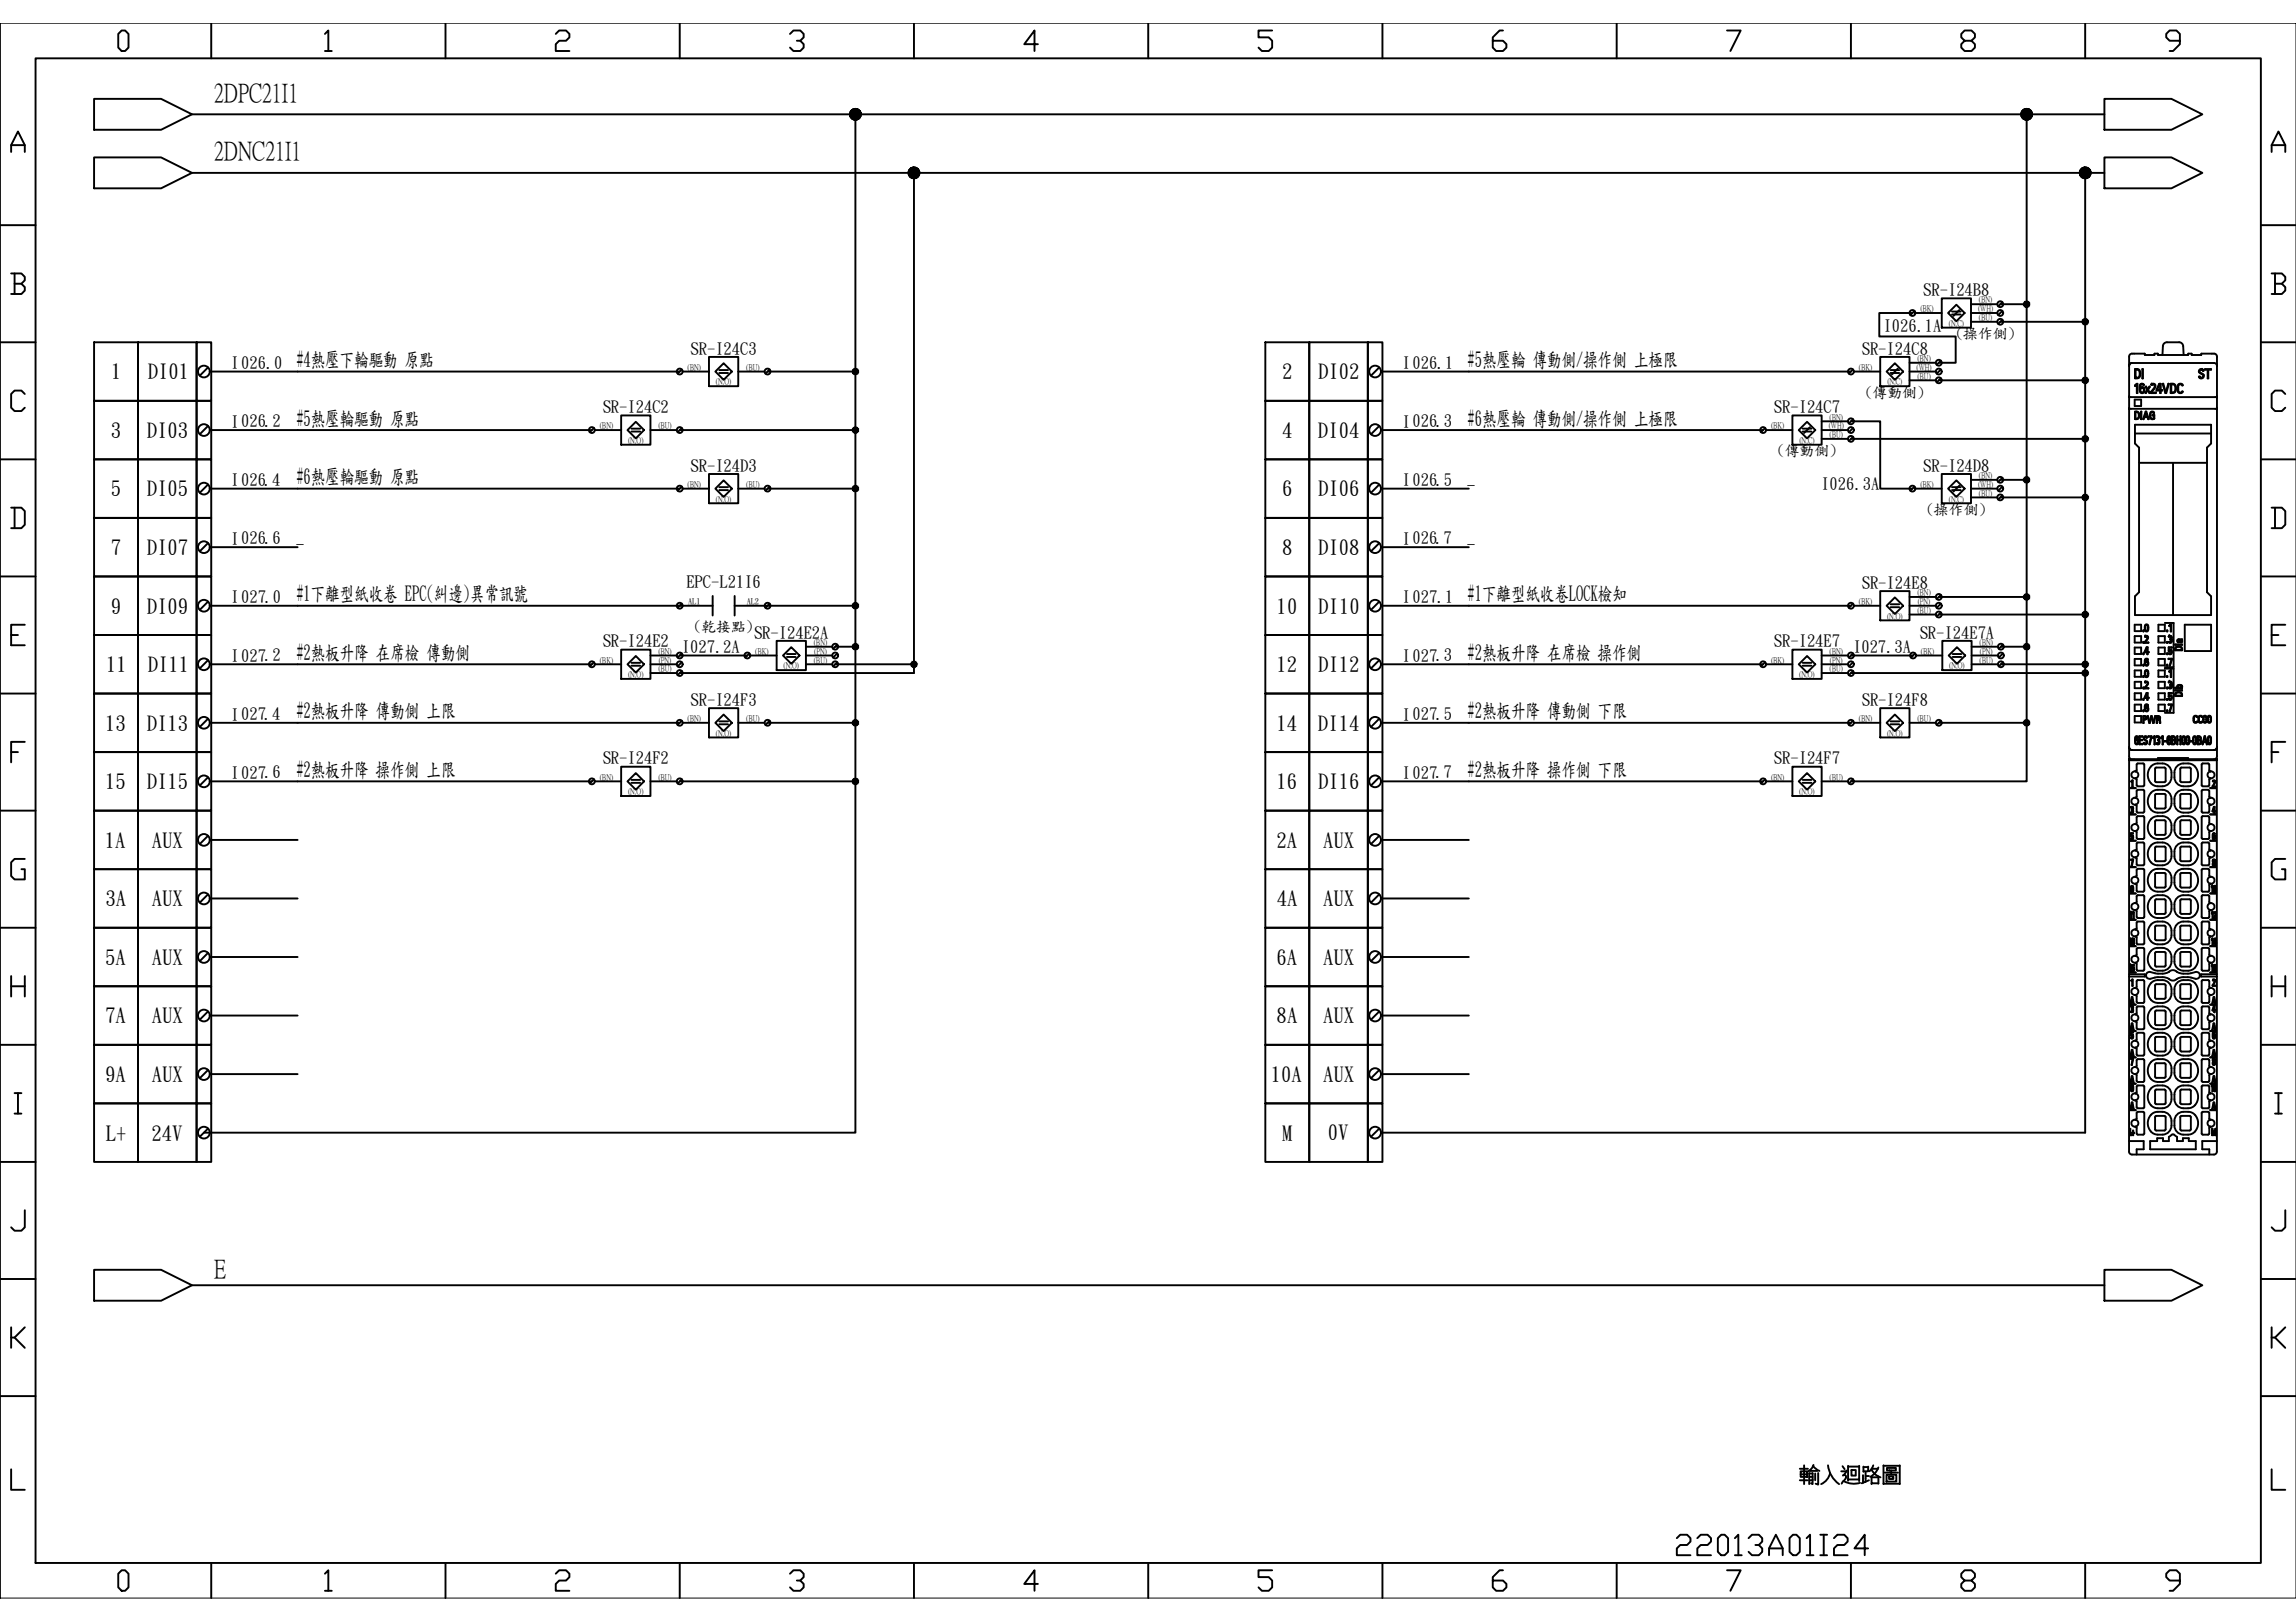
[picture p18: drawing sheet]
<svg xmlns="http://www.w3.org/2000/svg" width="297mm" height="210mm" viewBox="0 0 297 210" stroke-linecap="round" stroke-linejoin="round" font-family="sans-serif">
<defs><g id="words">
<text font-size="6.2" x="215.9" y="202.5">22013A01I24</text>
<g font-size="3.4">
<text x="27.7" y="13">2DPC21I1</text>
<text x="27.7" y="20.6">2DNC21I1</text>
<text x="27.7" y="165.2">E</text>
</g>
<g font-size="2.7">
<text x="38.3" y="47.4">#4熱壓下輪驅動 原點</text>
<text x="189.9" y="47.4">#5熱壓輪 傳動側/操作側 上極限</text>
<text x="14.4" y="49">1</text>
<text x="19.1" y="49">DI01</text>
<text x="165.9" y="49">2</text>
<text x="170.5" y="49">DI02</text>
<text x="14.3" y="56.5">3</text>
<text x="19" y="56.5">DI03</text>
<text x="38.3" y="55">#5熱壓輪驅動 原點</text>
<text x="165.9" y="56.6">4</text>
<text x="170.5" y="56.5">DI04</text>
<text x="189.9" y="55">#6熱壓輪 傳動側/操作側 上極限</text>
<text x="14.3" y="64.1">5</text>
<text x="19" y="64.1">DI05</text>
<text x="38.3" y="62.5">#6熱壓輪驅動 原點</text>
<text x="165.9" y="64.1">6</text>
<text x="170.5" y="64.1">DI06</text>
<text x="189.9" y="62.5">_</text>
<text x="14.3" y="71.7">7</text>
<text x="19" y="71.7">DI07</text>
<text x="38.3" y="70.1">_</text>
<text x="165.9" y="71.7">8</text>
<text x="170.5" y="71.7">DI08</text>
<text x="189.9" y="70.1">_</text>
<text x="38.3" y="77.7">#1下離型紙收卷 EPC(糾邊)異常訊號</text>
<text x="189.9" y="77.7">#1下離型紙收卷LOCK檢知</text>
<text x="14.3" y="79.3">9</text>
<text x="19" y="79.3">DI09</text>
<text x="165.2" y="79.3">10</text>
<text x="170.6" y="79.3">DI10</text>
<text x="13.7" y="86.9">11</text>
<text x="19.1" y="86.9">DI11</text>
<text x="38.3" y="85.3">#2熱板升降 在席檢 傳動側</text>
<text x="165.1" y="86.9">12</text>
<text x="170.5" y="86.9">DI12</text>
<text x="189.9" y="85.3">#2熱板升降 在席檢 操作側</text>
<text x="13.6" y="94.4">13</text>
<text x="19" y="94.4">DI13</text>
<text x="38.3" y="92.8">#2熱板升降 傳動側 上限</text>
<text x="165.1" y="94.4">14</text>
<text x="170.5" y="94.4">DI14</text>
<text x="189.9" y="92.8">#2熱板升降 傳動側 下限</text>
<text x="38.3" y="100.4">#2熱板升降 操作側 上限</text>
<text x="189.9" y="100.4">#2熱板升降 操作側 下限</text>
<text x="13.6" y="102">15</text>
<text x="19" y="102">DI15</text>
<text x="165.1" y="102">16</text>
<text x="170.5" y="102">DI16</text>
<text x="13.6" y="109.6">1A</text>
<text x="19.6" y="109.6">AUX</text>
<text x="165.2" y="109.6">2A</text>
<text x="171.2" y="109.6">AUX</text>
<text x="13.6" y="117.2">3A</text>
<text x="19.6" y="117.2">AUX</text>
<text x="165.2" y="117.2">4A</text>
<text x="171.2" y="117.2">AUX</text>
<text x="13.6" y="124.7">5A</text>
<text x="19.6" y="124.7">AUX</text>
<text x="165.1" y="124.7">6A</text>
<text x="171.2" y="124.7">AUX</text>
<text x="13.6" y="132.3">7A</text>
<text x="19.6" y="132.3">AUX</text>
<text x="165.2" y="132.3">8A</text>
<text x="171.2" y="132.3">AUX</text>
<text x="13.6" y="139.9">9A</text>
<text x="19.6" y="139.9">AUX</text>
<text x="164.4" y="139.9">10A</text>
<text x="171.2" y="139.9">AUX</text>
<text x="13.7" y="147.5">L+</text>
<text x="19.6" y="147.5">24V</text>
<text x="165.9" y="147.5">M</text>
<text x="171.8" y="147.5">0V</text>
</g>
<g font-size="2.1">
<text x="248.8" y="38.2">SR-I24B8</text>
<text x="29.9" y="47.7">I026.0</text>
<text x="89.3" y="45.8">SR-I24C3</text>
<text x="181.4" y="47.7">I026.1</text>
<text x="240.9" y="45.8">SR-I24C8</text>
<text x="243.7" y="42.8">I026.1A</text>
<text x="78" y="53.3">SR-I24C2</text>
<text x="229.5" y="53.3">SR-I24C7</text>
<text x="29.9" y="55.2">I026.2</text>
<text x="181.4" y="55.2">I026.3</text>
<text x="29.9" y="62.8">I026.4</text>
<text x="89.3" y="60.9">SR-I24D3</text>
<text x="181.4" y="62.8">I026.5</text>
<text x="235.6" y="63.2">I026.3A</text>
<text x="248.8" y="60.9">SR-I24D8</text>
<text x="29.9" y="70.4">I026.6</text>
<text x="181.4" y="70.4">I026.7</text>
<text x="29.9" y="78">I027.0</text>
<text x="88.8" y="76">EPC-L21I6</text>
<text x="181.4" y="78">I027.1</text>
<text x="240.9" y="76.1">SR-I24E8</text>
<text x="78" y="83.6">SR-I24E2</text>
<text x="97.5" y="82.5">SR-I24E2A</text>
<text x="229.5" y="83.6">SR-I24E7</text>
<text x="248.4" y="82.5">SR-I24E7A</text>
<text x="29.9" y="85.5">I027.2</text>
<text x="88.2" y="84.3">I027.2A</text>
<text x="181.4" y="85.5">I027.3</text>
<text x="239.7" y="84.3">I027.3A</text>
<text x="29.9" y="93.1">I027.4</text>
<text x="89.3" y="91.2">SR-I24F3</text>
<text x="181.4" y="93.1">I027.5</text>
<text x="240.9" y="91.2">SR-I24F8</text>
<text x="29.9" y="100.7">I027.6</text>
<text x="78" y="98.8">SR-I24F2</text>
<text x="181.4" y="100.7">I027.7</text>
<text x="229.5" y="98.8">SR-I24F7</text>
</g>
<g font-size="1.9">
<text x="253" y="43.8">(操作側)</text>
<text x="241.3" y="51.3">(傳動</text>
<text x="246.1" y="51.3">側)</text>
<text x="229.9" y="58.9">(傳動</text>
<text x="234.7" y="58.9">側)</text>
<text x="249.2" y="66.5">(操作側)</text>
<text x="89.8" y="81.6">(乾</text>
<text x="92.7" y="81.6">接點</text>
<text x="96.5" y="81.6">)</text>
</g>
<g font-size="1.1">
<text x="248.4" y="40.3">(BK)</text>
<text x="255.9" y="40.3">(WH)</text>
<text x="256" y="39.1">(BN)</text>
<text x="256" y="41.4">(BU)</text>
<text x="89" y="47.9">(BN)</text>
<text x="96.5" y="47.9">(BU)</text>
<text x="240.5" y="47.9">(BK)</text>
<text x="247.9" y="47.9">(WH)</text>
<text x="248.1" y="46.7">(BN)</text>
<text x="252.1" y="42.2">(N.C)</text>
<text x="92.6" y="49.8">(N.O)</text>
<text x="244.2" y="49.8">(N.C)</text>
<text x="248.1" y="49">(BU)</text>
<text x="77.6" y="55.4">(BN)</text>
<text x="81.3" y="57.3">(N.O)</text>
<text x="85.2" y="55.4">(BU)</text>
<text x="229.1" y="55.4">(BK)</text>
<text x="232.8" y="57.3">(N.C)</text>
<text x="236.6" y="55.4">(WH)</text>
<text x="236.7" y="54.3">(BN)</text>
<text x="236.7" y="56.6">(BU)</text>
<text x="89" y="63">(BN)</text>
<text x="92.6" y="64.9">(N.O)</text>
<text x="96.5" y="63">(BU)</text>
<text x="248.4" y="63">(BK)</text>
<text x="252.1" y="64.9">(N.C)</text>
<text x="255.9" y="63">(WH)</text>
<text x="256" y="61.9">(BN)</text>
<text x="256" y="64.1">(BU)</text>
<text x="248.1" y="77">(BN)</text>
<text x="89" y="78.2">AL1</text>
<text x="96.6" y="78.2">AL2</text>
<text x="105.3" y="83.5">(BN)</text>
<text x="240.5" y="78.2">(BK)</text>
<text x="244.1" y="80.1">(N.O)</text>
<text x="248.1" y="79.3">(BU)</text>
<text x="248.1" y="78.2">(PN)</text>
<text x="256.1" y="83.5">(BN)</text>
<text x="77.6" y="85.7">(BK)</text>
<text x="81.3" y="87.6">(N.O)</text>
<text x="85.2" y="84.6">(BN)</text>
<text x="85.2" y="86.9">(BU)</text>
<text x="85.2" y="85.7">(PN)</text>
<text x="97.7" y="84.6">(BK)</text>
<text x="101.4" y="86.5">(N.O)</text>
<text x="105.3" y="85.7">(BU)</text>
<text x="105.3" y="84.6">(PN)</text>
<text x="229.1" y="85.7">(BK)</text>
<text x="232.8" y="87.6">(N.O)</text>
<text x="236.7" y="84.6">(BN)</text>
<text x="236.7" y="86.9">(BU)</text>
<text x="236.7" y="85.7">(PN)</text>
<text x="248.5" y="84.6">(BK)</text>
<text x="252.2" y="86.5">(N.O)</text>
<text x="256.1" y="85.7">(BU)</text>
<text x="256.1" y="84.6">(PN)</text>
<text x="89" y="93.3">(BN)</text>
<text x="92.6" y="95.2">(N.O)</text>
<text x="96.5" y="93.3">(BU)</text>
<text x="240.5" y="93.3">(BN)</text>
<text x="244.1" y="95.2">(N.O)</text>
<text x="248.1" y="93.3">(BU)</text>
<text x="77.6" y="100.9">(BN)</text>
<text x="85.2" y="100.9">(BU)</text>
<text x="229.1" y="100.9">(BN)</text>
<text x="236.7" y="100.9">(BU)</text>
<text x="81.3" y="102.8">(N.O)</text>
<text x="232.8" y="102.8">(N.O)</text>
</g>
</g></defs>
<g fill="none" stroke="#000" stroke-width=".25">
<path d="M1.4 19.7v-.9l.9-1.8 .9 1.8v.9M1.4 18.8h1.8M4.6 7.5h287.9v194.8h-287.9zM15.7 3.9h.5l.4 .5v1.8l-.4 .4h-.5l-.4-.4v-1.8zM27.3 3v4.5M42 4.4l.5-.5v2.7M42 6.6h.9M57.6 3v4.5M71.9 4.4l.4-.5h.9l.5 .5v.4l-.5 .5h-.9l-.4 .4v.9h1.8M87.9 3v4.5M102.2 4.4l.4-.5h.9l.5 .5v.4l-.5 .5h-.4M103.5 5.3l.5 .4v.5l-.5 .4h-.9l-.4-.4"/>
<path d="M118.2 3v4.5M134.3 5.7h-1.8l1.3-1.8v2.7M148.5 3v4.5M164.6 3.9h-1.8v.9h1.3l.5 .5v.9l-.5 .4h-.8l-.5-.4M178.8 3v4.5M194.4 3.9h-.4l-.9 .9v1.4l.5 .4h.8l.5-.4v-.5l-.5-.4h-1.3M209.2 3v4.5M223.4 3.9h1.8l-1.3 2.7M239.5 3v4.5M254.2 5.3l-.5-.5v-.4l.5-.5h.9l.4 .5v.4l-.4 .5h-.9l-.5 .4v.5l.5 .4h.9l.4-.4v-.5l-.4-.4M269.8 3v4.5M282 5.3h-1.3l-.5-.5v-.4l.5-.5h.9l.4 .5v1.3l-.9 .9h-.4"/>
<path d="M293.9 19.7v-.9l.9-1.8 .9 1.8v.9M293.9 18.8h1.8M.1 29.1h4.5M1.4 35.4h1.4l.4 .4v.5l-.4 .4M1.9 36.7h.9l.4 .5v.4l-.4 .4h-1.4M1.9 35.4v2.6M292.5 29.1h4.5M293.9 35.4h1.3l.5 .4v.5l-.5 .4M294.3 36.7h.9l.5 .5v.4l-.5 .4h-1.3M294.3 35.4v2.6M.1 44.3h4.5M.1 59.4h4.5"/>
<path d="M3.2 51l-.4-.5h-.9l-.5 .5v1.8l.5 .4h.9l.4-.4M292.5 44.3h4.5M292.5 59.4h4.5M295.7 51l-.5-.5h-.9l-.4 .5v1.8l.4 .4h.9l.5-.4M.1 74.6h4.5M1.4 65.7h1.4l.4 .4v1.8l-.4 .5h-1.4M1.9 65.7v2.7M292.5 74.6h4.5M293.9 65.7h1.3l.5 .4v1.8l-.5 .5h-1.3M294.3 65.7v2.7M.1 89.8h4.5M1.4 82.2h.9"/>
<path d="M1.4 97.3h.9M3.2 80.8h-1.8v2.7h1.8M3.2 96h-1.8v2.7M292.5 89.8h4.5M293.9 82.2h.9M293.9 97.3h.9M295.7 80.8h-1.8v2.7h1.8M295.7 96h-1.8v2.7M.1 104.9h4.5M3.2 111.2h-1.3l-.5 .4v1.8l.5 .4h1.3v-1.3h-.4M292.5 104.9h4.5M295.7 111.2h-1.4l-.4 .4v1.8l.4 .4h1.4v-1.3h-.5"/>
<path d="M.1 120.1h4.5M.1 135.2h4.5M1.4 126.3v2.7M1.4 127.6h1.8M3.2 126.3v2.7M292.5 120.1h4.5M292.5 135.2h4.5M293.9 127.6h1.8M293.9 126.3v2.7M295.7 126.3v2.7M.1 150.4h4.5M1.9 141.5h.9"/>
<path d="M1.9 144.1h.9M2.3 141.5v2.6M3.2 156.6v2.2l-.4 .5h-.9l-.5-.5M292.5 150.4h4.5M294.3 141.5h.9M294.3 144.1h.9M294.8 141.5v2.6M295.7 156.6v2.2l-.5 .5h-.9l-.4-.5M.1 165.5h4.5M1.4 171.8v2.6M1.9 173.1l1.3 1.3M3.2 171.8l-1.3 1.3h-.5"/>
<path d="M292.5 165.5h4.5M293.9 171.8v2.6M294.3 173.1l1.4 1.3M295.7 171.8l-1.4 1.3h-.4M.1 180.7h4.5M1.4 190.1v2.7h1.8M292.5 180.7h4.5M293.9 190.1v2.7h1.8M15.7 203.2h.5l.4 .5v1.7l-.4 .5h-.5l-.4-.5v-1.7zM27.3 202.3v4.5M42 203.7l.5-.5v2.7M42 205.9h.9"/>
<path d="M57.6 202.3v4.5M71.9 203.7l.4-.5h.9l.5 .5v.4l-.5 .4h-.9l-.4 .5v.9h1.8M87.9 202.3v4.5M102.2 203.7l.4-.5h.9l.5 .5v.4l-.5 .4h-.4M103.5 204.5l.5 .5v.4l-.5 .5h-.9l-.4-.5M118.2 202.3v4.5M134.3 205h-1.8l1.3-1.8v2.7M148.5 202.3v4.5M164.6 203.2h-1.8v.9h1.3l.5 .4v.9l-.5 .5h-.8l-.5-.5M178.8 202.3v4.5M194.4 203.2h-.4l-.9 .9v1.3l.5 .5h.8l.5-.5v-.4l-.5-.5h-1.3M209.2 202.3v4.5"/>
<path d="M223.4 203.2h1.8l-1.3 2.7M239.5 202.3v4.5M254.2 204.5l-.5-.4v-.4l.5-.5h.9l.4 .5v.4l-.4 .4h-.9l-.5 .5v.4l.5 .5h.9l.4-.5v-.4l-.4-.5M269.8 202.3v4.5M282 204.5h-1.3l-.5-.4v-.4l.5-.5h.9l.4 .5v1.3l-.9 .9h-.4"/>
</g>
<!-- layer: 0 -->
<g fill="none" stroke="#000" stroke-width=".25">
<path d="M12.2 12.8h8.6l4 2-4 2h-8.6zM24.8 14.8h247.5M110.7 14.8v131.8h-84.3M262.2 14.8v86.3h-22.7M272.3 12.8h8.6l4 2-4 2h-8.6zM12.2 20.4h8.6l4 2-4 2h-8.6zM24.8 22.4h247.5M118.2 22.4v64.7h-30.3M251.2 38.6h3.8v3.8h-3.8zM253.1 39.4l1.1 1.1-1.1 1.1-1.1-1.1zM255 39.4h3.4M258.8 39.4h3.4"/>
<path d="M259.1 39.1l-.6 .5M269.8 22.4v124.2h-91.1M272.3 20.4h8.6l4 2-4 2h-8.6zM12.2 44.3h5.7v7.6h-5.7zM12.2 51.9h5.7v7.5h-5.7zM12.2 59.4h5.7v7.6h-5.7zM17.9 44.3h7.5v7.6h-7.5zM17.9 51.9h7.5v7.5h-7.5zM17.9 59.4h7.5v7.6h-7.5zM25.4 44.3h1.9v7.6h-1.9zM25.4 51.9h1.9v7.5h-1.9zM25.4 59.4h1.9v7.6h-1.9z"/>
<path d="M26.9 47.5l-1.1 1.1M26.9 55.1l-1.1 1.1M27.1 55.7h49.5M27.1 48.1h60.8M76.8 55.4l-.5 .5M77 55.7h3.4M80.4 53.8h3.7v3.8h-3.7zM81.2 55.7l1.1-1.1 1 1.1-1 1zM81.7 55.5h1.1M81.7 55.8h1.1M84.1 55.7h3.5M87.9 55.7h22.8"/>
<path d="M88.2 55.4l-.5 .5M88.2 47.8l-.5 .5M88.3 48.1h3.4M91.7 46.2h3.8v3.8h-3.8zM93.1 47.9h1.1M93.1 48.3h1.1M93.6 47l1.1 1.1-1.1 1.1-1.1-1.1zM95.5 48.1h3.4M99.3 48.1h11.4M99.6 47.8l-.6 .5M163.7 44.3h5.7v7.6h-5.7zM163.7 51.9h5.7v7.5h-5.7z"/>
<path d="M163.7 59.4h5.7v7.6h-5.7zM169.4 44.3h7.6v7.6h-7.6zM169.4 51.9h7.6v7.5h-7.6zM169.4 59.4h7.6v7.6h-7.6zM177 44.3h1.8v7.6h-1.8zM177 51.9h1.8v7.5h-1.8zM177 59.4h1.8v7.6h-1.8zM178.4 47.5l-1 1.1M178.4 55.1l-1 1.1M178.7 55.7h49.4M178.7 48.1h60.8M228.4 55.4l-.6 .5"/>
<path d="M228.5 55.7h3.4M231.9 53.8h3.8v3.8h-3.8zM232.7 55.7l1.1-1.1 1.1 1.1-1.1 1zM233.2 55.5h1.1M233.2 55.8h1.1M234.2 55.3l-.8 .7M235.7 55.7h3.4M235.7 56.8h3.4M235.7 54.5h3.4M239.5 56.8h30.3M239.7 55.4l-.5 .5M239.7 54.3l-.5 .5"/>
<path d="M239.7 56.5l-.5 .6M239.7 47.8l-.5 .5M239.8 48.1h3.4M243.2 46.2h3.8v3.8h-3.8zM244.6 47.9h1.1M244.6 48.3h1.1M245.1 47l1.1 1.1-1.1 1.1-1-1.1zM245.5 47.7l-.7 .8M247 48.1h3.4M247 49.2h3.4M247 46.9h3.4M247.4 40.5h-4.3v3h9.9v3.4h-2.2"/>
<path d="M247.7 40.2l-.6 .6M247.8 40.5h3.4M250.8 49.2h19M251.1 47.8l-.5 .5M251.1 46.7l-.5 .5M251.1 49l-.5 .5M252.5 40.3h1.2M252.5 40.7h1.2M253.5 40.1l-.8 .8M255 40.5h3.4M255 41.6h3.4M258.8 41.6h11"/>
<path d="M259.1 40.2l-.6 .6M259.1 41.4l-.6 .5M275.4 47.4l.2-.3 .2-.1h10.7l.2 .1 .1 .3M275.4 51.4h.1M275.4 52.9h.1M275.5 51.4h.1M275.5 52.9h.1M275.5 52.9h11.3M275.5 51.4h11.3M276.2 51.7h.8v.8h-.8zM276.2 53.3h.4l.1 .1 .1 .5-.2 .3h-.4zM276.2 47.8h.4l.2 .2 .1 .6-.3 .3-.4 .1z"/>
<path d="M276.2 55h9.9v2.4l-.6 .5v18.7l.6 .6v2.4h-9.9v-2.4l.5-.6v-18.7l-.5-.5zM276.2 56.1h9.9M276.2 49.9h.1M276.3 53.3l.3 .1 .1 .2v.4l-.2 .2h-.2zM276.3 47.8l.3 .1 .2 .2v.5l-.2 .3h-.3zM276.3 48.9h.1M276.4 49.7h.1v1.2h-.1v-1.1l-.2 .2v-.1zM276.7 59.9h8.8M276.9 49.7h.3l.2 .1-.4-.1-.1 .2v.4l.2-.2 .3 .2v.4l-.2 .2h-.2l-.2-.3v-.5zM277 53.3v.9zM277 50.2h.2l.1 .1v.3l-.1 .2h-.1l-.2-.2zM277.1 50.2h.1"/>
<path d="M277.2 47.8v1.2zM277.6 50.1v-.1l.3 .4 .2-.4v.1l-.2 .3 .2 .4v.1l-.3-.4-.2 .4-.1-.1 .3-.4zM277.6 53.3h.1l.3 .9-.1 .1-.1-.3h-.4l-.1 .3v-.1zM277.6 53.3l.2 .6h-.4zM278.2 53.3h.3l.2 .1-.1 .1v-.2h-.3l-.1 .3v.4l.2 .2 .2-.1v-.3l-.1-.1h.2v.5h-.1h-.3l-.1-.2v-.4zM278.3 50.7h.1M278.4 49.7v.1l.1-.1 .2 .1 .1 .2-.5 .7M278.4 49.7h.3l.2 .3-.6 .8h.6v.1h-.6v-.2M278.4 49.7h.1M278.7 54.2h.1M279.1 50.4v.1M279.3 49.7h.2v.8h.2h-.2v.4v-.4h-.5z"/>
<path d="M279.4 49.7l.1 .8-.4-.1zM279.8 49.7l.1-.1 .3 1.2 .3-1.2 .1 .1-.3 1.2h-.2zM279.8 44.8v1.1M280.3 44.3l-.2 .1-.2 .1-.1 .3M280.3 44.3h1.6M280.8 49.7h.5l.2 .2v.6l-.3 .3-.4 .1zM280.9 49.7l.4 .1 .1 .2v.5l-.2 .3h-.3zM281.1 59.9v19.7M281.8 49.7h.4l.2 .1-.1 .1-.1-.1-.2-.1-.2 .3v.7l.2 .1 .4-.1-.2 .2h-.3l-.1-.2-.1-.6zM281.9 44.3l.3 .1 .2 .1 .1 1.4M284.7 48.9h.1M284.9 47.9l.1 .1h.1l-.3-.3-.2 .1-.1 .2v.2l.5 .4-.1 .2-.2 .1"/>
<path d="M284.9 47.9h-.3v.2l.5 .4v.2l-.3 .3-.2-.1-.1-.2 .2 .2M284.9 47.9h.1M285.3 47.8h.8h-.4v1.2h-.1v-1.2h-.3zM286.8 52.9h.1M286.8 51.4h.1M12.2 67h5.7v7.6h-5.7zM12.2 74.6h5.7v7.6h-5.7zM17.9 67h7.5v7.6h-7.5zM17.9 74.6h7.5v7.6h-7.5zM25.4 67h1.9v7.6h-1.9zM25.4 74.6h1.9v7.6h-1.9zM26.9 62.7l-1.1 1.1"/>
<path d="M26.9 70.3l-1.1 1M26.9 77.9l-1.1 1M27.1 78.4h65.1M27.1 63.2h60.8M27.1 70.8h11.4M88.2 78.1l-.5 .6M88.2 63l-.5 .5M88.3 63.2h3.4M91.7 61.3h3.8v3.8h-3.8zM92.2 77.1v2.6M92.5 63.2l1.1-1 1.1 1-1.1 1.1zM93.1 63h1.1"/>
<path d="M93.1 63.4h1.1M95 78.4h15.7M95 77.1v2.6M95.5 63.2h3.4M99.3 63.2h11.4M99.6 78.1l-.6 .6M99.6 63l-.6 .5M163.7 67h5.7v7.6h-5.7zM163.7 74.6h5.7v7.6h-5.7zM169.4 67h7.6v7.6h-7.6zM169.4 74.6h7.6v7.6h-7.6zM177 67h1.8v7.6h-1.8z"/>
<path d="M177 74.6h1.8v7.6h-1.8zM178.4 62.7l-1 1.1M178.4 70.3l-1 1M178.4 77.9l-1 1M178.7 78.4h60.8M178.7 63.2h11.3M178.7 70.8h11.3M239.7 78.1l-.5 .6M239.8 78.4h3.4M243.2 76.5h3.8v3.8h-3.8zM244.6 78.2h1.1M244.6 78.6h1.1"/>
<path d="M245.1 77.3l1.1 1.1-1.1 1.1-1-1.1zM247 78.4h3.4M247 79.5h3.4M247 77.3h3.4M247.7 63l-.6 .5M247.8 63.2h3.4M250.8 79.5h19M250.8 77.3h11.4M251.1 78.1l-.5 .6M251.1 77l-.5 .5M251.1 79.3l-.5 .5M251.2 61.3h3.8v3.8h-3.8z"/>
<path d="M252.5 63h1.2M252.5 63.4h1.2M253.1 62.2l1.1 1-1.1 1.1-1.1-1.1zM253.5 62.9l-.8 .7M255 63.2h3.4M255 64.4h3.4M255 62.1h3.4M258.8 64.4h11M258.8 62.1h3.4M259.1 63l-.6 .5M259.1 61.8l-.6 .6M259.1 64.1l-.6 .5"/>
<path d="M12.2 82.2h5.7v7.6h-5.7zM12.2 89.8h5.7v7.5h-5.7zM12.2 97.3h5.7v7.6h-5.7zM17.9 82.2h7.5v7.6h-7.5zM17.9 89.8h7.5v7.5h-7.5zM17.9 97.3h7.5v7.6h-7.5zM25.4 82.2h1.9v7.6h-1.9zM25.4 89.8h1.9v7.5h-1.9zM25.4 97.3h1.9v7.6h-1.9zM26.9 85.4l-1.1 1.1M26.9 93l-1.1 1.1M27.1 93.5h60.8"/>
<path d="M27.1 86h49.5M80.4 99.2h3.7v3.8h-3.7zM87.9 84.8h8.8M88.2 93.3l-.5 .5M88.3 93.5h3.4M91.7 91.6h3.8v3.8h-3.8zM92.5 93.5l1.1-1 1.1 1-1.1 1.1zM93.1 93.4h1.1M93.1 93.7h1.1M95.5 93.5h3.4M99.3 93.5h11.4M99.6 93.3l-.6 .5"/>
<path d="M108.1 86h10.1M108.1 83.7h2.6M163.7 82.2h5.7v7.6h-5.7zM163.7 89.8h5.7v7.5h-5.7zM163.7 97.3h5.7v7.6h-5.7zM169.4 82.2h7.6v7.6h-7.6zM169.4 89.8h7.6v7.5h-7.6zM169.4 97.3h7.6v7.6h-7.6zM177 82.2h1.8v7.6h-1.8zM177 89.8h1.8v7.5h-1.8zM177 97.3h1.8v7.6h-1.8zM178.4 85.4l-1 1.1"/>
<path d="M178.4 93l-1 1.1M178.7 93.5h60.8M178.7 86h49.4M231.9 99.2h3.8v3.8h-3.8zM239.5 87.1h30.3M239.5 84.8h8M239.7 93.3l-.5 .5M239.8 93.5h3.4M243.2 91.6h3.8v3.8h-3.8zM244.1 93.5l1-1 1.1 1-1.1 1.1zM244.6 93.4h1.1M244.6 93.7h1.1"/>
<path d="M247 93.5h3.4M250.8 93.5h11.4M251.1 93.3l-.5 .5M258.9 86h10.9M258.9 83.7h3.3M275.4 98.4h.1M275.4 98.3v50.7l.1 .2 .3 .2h10.6l.3-.2 .1-.2M275.4 98.4h11.4M275.4 96.7l.1 .2M275.4 98.3h.1M275.4 98.3h11.4M275.4 97.9v-51.8l.1-.2 .3-.1h1.7v.1h1.2v-.1h.5v.1h3.9v-.1h.4v.1h1.3v-.1h1.6h.2l.2 .3v51.8"/>
<path d="M275.4 97.9l.2 .3 .2 .1M276.2 80.8h.8v.9h-.8zM276.2 82.3h.8v.9h-.8zM276.2 83.8h.8v.8h-.8zM276.2 85.3h.8v.8h-.8zM276.2 86.8h.8v.8h-.8zM276.2 88.2h.8v.9h-.8zM276.2 89.7h.8v.8h-.8zM276.2 91.2h.8v.8h-.8zM276.2 92.7h.8v.8h-.8zM276.3 99.8a.45 .45 0 0 1 .3 .5 .45 .45 0 0 1-.3 .4M276.3 99.8l.1-.1 .1-.9h.9v2.9h-.9l-.1-.8-.1-.2"/>
<path d="M276.3 99.8a.46 .46 0 0 0-.6 .5 .46 .46 0 0 0 .6 .4M276.3 99.8h.1M276.3 95.3h.2l.1 .1-.2-.1-.1 .2v.3l.2-.1 .1 .1v.4l-.1 .1h-.2l-.1-.2zM276.3 95.8l.2-.1 .1 .1v.3l-.1 .2-.2-.2zM276.8 95.3h.4h-.4v.4h.4v.1h-.4v.5h.4h-.4zM277.3 92.7h.3l.1 .2-.1 .2h-.3v.5zM277.3 81.6v.1zM277.3 83.1v.1zM277.3 84.5v.2zM277.3 86v.1zM277.3 87.5v.1zM277.3 89v.1z"/>
<path d="M277.3 90.4v.2zM277.3 91.9v.2zM277.3 92.7l.3 .1v.2l-.3 .1zM277.4 95.3h.2l.2 .2-.2-.2-.2 .2v.1l.4 .4v.2l-.2 .1h-.2l-.1-.2 .3 .2 .1-.3-.3-.3zM277.5 96.2h.1M277.5 89h.1M277.5 87.2v.3l.2 .1 .2-.1v-.3M277.5 87.2v-.3l.2-.2 .2 .1v.4M277.5 87.2h.1M277.5 84.3v.1M277.5 90.3h.1M277.5 91.2l.2-.1 .2 .2-.3-.1-.1 .2v.2l.2-.1 .2 .1v.3l-.1 .2-.2-.1-.1-.1z"/>
<path d="M277.5 88.3h.1h.2v.1l-.3 .6M277.5 88.3l.3-.1 .1 .2v.2l-.4 .4 .4 .1h-.4v-.1M277.5 82.3h.1M277.5 88.3h.1M277.5 85.3l.2-.1 .2 .1h-.3l-.1 .2v.2l.2-.1 .2 .1v.3l-.1 .1h-.2l-.1-.2zM277.5 82.3h.3l.1 .2-.4 .6 .4 .1h-.4l.3-.7v-.1h-.2zM277.5 87.2v-.3l.2-.1h.1l.1 .4M277.5 87.2l.1 .3 .1 .1 .1-.1 .1-.3M277.6 80.8h.2l.1 .2v.5l-.1 .2h-.2l-.1-.2zM277.6 80.9h.2l.1 .1v.5l-.1 .2-.2-.1zM277.7 83.8h.2v.6h.1h-.1v.3l-.1-.3h-.4zM277.7 89.7h.2v.6h.1h-.1v.3l-.1-.3h-.4z"/>
<path d="M277.7 91.5h.1M277.7 85.6h.1M277.7 83.8l-.2 .5M277.7 89.7l.1 .6h-.3zM277.7 83.8l.1 .6h-.3M277.7 83.8h.1M277.8 92.7h.1l.2 .8 .2-.8h.1l.2 .8 .3-.8-.3 .9h-.1l-.2-.8-.2 .8zM277.9 87.2h.1M277.9 91.6h.1M277.9 95.3h.5l-.3 1 .2-1h-.4zM278.3 99.2a1.83 1.83 0 0 1 2.4 .1 1.9 1.9 0 0 1-.2 2.2 1.64 1.64 0 0 1-2.6-1v-.5l.1-.4zM278.7 95.3h.1v1l-.1-.9-.1 .1z"/>
<path d="M278.7 95.3h.1M279 92.7h.3l.1 .1 .1 .2-.1 .1 .1 .5-.1-.1v-.3l-.3-.1-.1 .5zM279 95.3h.2l.2 .2-.1 .3 .1 .3-.2 .2-.2-.1 .2 .1 .1-.1v-.3l-.1-.2h.1v-.2l-.1-.2-.2 .1zM279.1 92.7l.2 .1 .1 .2-.3 .1zM279.1 96.3h.1M279.2 80.8h.9v.9h-.9zM279.2 82.3h.9v.9h-.9zM279.2 83.8h.9v.8h-.9zM279.2 85.3h.9v.8h-.9zM279.2 86.8h.9v.8h-.9zM279.2 88.2h.9v.9h-.9zM279.2 89.7h.9v.8h-.9z"/>
<path d="M279.2 91.2h.9v.8h-.9zM279.6 95.5h.1M279.7 95.3l-.1 .2M279.8 95.3v1v-.9l-.2 .1M279.8 95.3h-.1M280 95.9h.3v.1h-.3zM280.1 80.6h1.1v5.7h-1.1M280.1 86.5h1.1v5.7h-1.1M280.2 99.5l-.2-.2h-1l-.2 .2 .1 1.7h1.1l.2-.1M280.2 99.5v1.6M280.3 81.6l.1 .1zM280.3 83.1l.1 .1z"/>
<path d="M280.3 84.5l.1 .2zM280.3 86l.1 .1zM280.3 87.5l.1 .1zM280.3 89l.1 .1zM280.3 90.4l.1 .2zM280.3 91.9l.1 .2zM280.5 95.3h.2l.1 .1-.3-.1-.1 .2v.3l.3-.1 .1 .1v.4l-.2 .1h-.1l-.1-.2zM280.5 95.8l.2-.1 .1 .1v.3l-.2 .2-.1-.2zM280.5 85.2h.5l-.3 1 .2-.9zM280.5 91.1h.5l-.3 1 .2-.9zM280.6 83.8h.4h-.4v.4l.3-.1 .1 .2v.2l-.2 .2-.2-.1h.2l.1-.3-.1-.2-.2 .2zM280.6 89.7h.4h-.4v.4l.2-.1 .2 .2v.2l-.2 .2-.2-.1h.2l.1-.3-.1-.2-.2 .2z"/>
<path d="M280.6 82.3v.1l.2-.1 .1 .2-.1 .2 .1 .1v.2l-.2 .1M280.6 88.2v.1h.2l.1 .1-.1 .2 .1 .2v.1l-.2 .1M280.6 82.3h.3l.1 .2-.1 .2 .1 .2v.2l-.2 .1-.2-.1h.1M280.6 88.2h.3l.1 .2-.1 .2 .1 .2v.2l-.2 .1-.2-.1h.1M280.6 88.2h.1M280.6 82.3h.1M280.7 86.9h.1M280.7 81h.1M280.7 89h.1M280.7 83.1h.1M280.8 80.8l-.1 .2M280.8 86.7h.1v.9l-.1-.8-.1 .1z"/>
<path d="M280.8 80.8h.1v.9l-.1-.8-.1 .1M280.8 80.8h.1M281 95.3h.3l.1 .2-.1 .3 .1 .3-.2 .2h-.2zM281 95.8l.4 .1v.2l-.1 .1-.3 .1zM281 95.3l.3 .1v.3h-.3zM281.4 83.4l.9 .1zM281.4 89.3l.9 .1zM281.4 89.7l.3-.1h.4l.2 .1v.4h-.9zM281.5 83.8l.2-.2 .4 .1 .2 .1v.4h-.9zM281.5 89.7l.2-.1 .4 .1 .1 .3h-.7zM281.5 83.8l.2-.1 .4 .1 .1 .3h-.7zM281.7 95.3v.4h.4v-.4v1v-.5h-.4v.5z"/>
<path d="M281.7 82.8l.6-.1-.1 .1 .1 .2-.3 .1-.1-.3h-.1l-.1 .1 .1 .2-.1-.1zM281.8 88.7h.4v.2l-.1 .1h-.3zM281.8 99a1.64 1.64 0 0 1 2.6 1 1.5 1.5 0 0 1-2 1.8 1.17 1.17 0 0 1-1.1-1.2 1.52 1.52 0 0 1 .5-1.6zM282.1 99.4h1.3v1.8h-1.3zM282.3 89h.1M282.3 95.8v.4l.2 .1 .2-.1v-.4M282.3 95.8v-.4l.2-.1 .2 .1v.4M282.3 95.8h.1M282.3 88.9l-.1-.3h-.4l-.1 .2v.2l-.3 .1h.9v-.1M282.3 88.9v.1M282.3 88.9h.1M282.4 95.8v-.3l.1-.2 .1 .1 .1 .4"/>
<path d="M282.4 95.8v.4l.1 .1 .1-.1 .1-.4M282.4 95.8h.1M282.6 80.8h3.5v3.5h-3.5zM282.7 95.8h.1M282.8 95.8l.1 .4 .1 .1 .2-.1 .1-.4M282.8 95.8l.1-.4 .1-.1 .2 .1 .1 .4M282.8 95.8h.1M282.9 95.8v-.4l.1-.1 .2 .1v.4M282.9 95.8v.4l.1 .1 .2-.1v-.4M282.9 95.8h.1M283.1 98.1h-3.9v.2M283.2 95.8h.1"/>
<path d="M283.3 95.8h.1M283.4 95.9h.2v.1h-.2zM283.7 95.8v.4l.2 .1 .2-.1v-.4M283.7 95.8v-.4l.2-.1 .2 .1v.4M283.7 95.8h.1M283.8 95.8v-.4l.1-.1 .2 .1v.4M283.8 95.8v.4l.1 .1 .2-.1v-.4M283.8 95.8h.1M283.8 92.7l.3-.1 .2 .1-.1 .1-.1-.1h-.1l-.2 .1 .1 .6 .1 .1 .3-.1-.1 .1h-.3l-.1-.1zM284.1 95.8h.1M284.3 95.3h.3l.1 .2v.3l.1 .3-.2 .2h-.3zM284.3 95.8l.4 .1v.2l-.1 .1-.3 .1z"/>
<path d="M284.3 95.3l.4 .1-.1 .3h-.3zM284.5 92.7l.2-.1 .2 .1v.1l-.1-.1h-.2l-.1 .2v.5l.3 .1 .1-.1-.1 .1h-.3l-.1-.1zM285 93.1l.1 .3 .1 .1 .2-.1 .1-.3M285 93.1l.1-.4 .1-.1 .3 .1v.4M285 93.1h.1M285.1 93.1v-.3l.2-.1 .1 .1v.3M285.1 93.1v.3l.1 .1 .2-.1v-.3M285.1 93.1h.1M285.2 95.3h.1l.2 1-.1-.2h-.3l-.2 .2zM285.2 95.4l.2 .6h-.3zM285.4 93.1h.1M285.5 93.1h.1"/>
<path d="M285.6 93.1v.3l.2 .1 .2-.1 .1-.3M285.6 93.1v-.3l.2-.2 .2 .1 .1 .4M285.6 93.1h.1M285.6 95.8l.1 .4 .1 .1 .2-.1 .1-.4M285.6 95.8l.1-.4 .1-.1 .2 .1 .1 .4M285.6 95.8h.1M285.7 93.1v-.3l.1-.1 .2 .1v.3M285.7 93.1v.3l.1 .1 .2-.1v-.3M285.7 93.1h.1M285.7 95.8v-.3l.1-.2 .2 .1v.4M285.7 95.8v.4l.1 .1 .2-.1v-.4M285.7 95.8h.1"/>
<path d="M286 99.8l-.2-.1v-.9h-.9v2.9h.9v-.8l.2-.2M286 99.8a.46 .46 0 0 1 .5 .5 .46 .46 0 0 1-.5 .4M286 99.8h.1M286 99.8a.45 .45 0 0 0-.4 .5 .45 .45 0 0 0 .4 .4M286 93.1h.1M286 95.8h.1M286.1 93.1h.1M286.1 95.8h.1M286.8 96.9l-.4 .2h-10.6l-.3-.2M286.8 98.3h.1M286.8 98.3v.1M286.8 98.4h.1"/>
<path d="M286.8 98.4v50.6M286.8 96.7h.1M286.8 97.9a.47 .47 0 0 1-.6 .4h-3.1v-.2M286.8 96.6v.1M286.8 96.7v.2M12.2 104.9h5.7v7.6h-5.7zM12.2 112.5h5.7v7.6h-5.7zM17.9 104.9h7.5v7.6h-7.5zM17.9 112.5h7.5v7.6h-7.5zM25.4 104.9h1.9v7.6h-1.9zM25.4 112.5h1.9v7.6h-1.9zM26.9 100.6l-1.1 1.1"/>
<path d="M26.9 108.2l-1.1 1M26.9 115.7l-1.1 1.1M27.1 101.1h49.5M27.1 108.7h11.4M27.1 116.3h11.4M76.8 100.8l-.5 .6M77 101.1h3.4M81.2 101.1l1.1-1.1 1 1.1-1 1.1zM81.7 100.9h1.1M81.7 101.3h1.1M84.1 101.1h3.5M87.9 101.1h22.8"/>
<path d="M88.2 100.8l-.5 .6M163.7 104.9h5.7v7.6h-5.7zM163.7 112.5h5.7v7.6h-5.7zM169.4 104.9h7.6v7.6h-7.6zM169.4 112.5h7.6v7.6h-7.6zM177 104.9h1.8v7.6h-1.8zM177 112.5h1.8v7.6h-1.8zM178.4 100.6l-1 1.1M178.4 108.2l-1 1M178.4 115.7l-1 1.1M178.7 101.1h49.4M178.7 108.7h11.3"/>
<path d="M178.7 116.3h11.3M228.4 100.8l-.6 .6M228.5 101.1h3.4M232.7 101.1l1.1-1.1 1.1 1.1-1.1 1.1zM233.2 100.9h1.1M233.2 101.3h1.1M235.7 101.1h3.4M239.7 100.8l-.5 .6M275.6 119.1h.7M275.6 119h.7M275.6 115.6h.7M275.6 112.2h.7"/>
<path d="M275.6 108.8h.7M275.6 105.4h.7M275.6 102h.7M275.7 118.1h.1M275.7 107.8h.3l-.3 .1v.3l.2-.1 .1 .2v.2l-.2 .2-.1-.1h.2v-.2v-.2l-.2 .1zM275.7 111.2h.3l-.2 .9 .1-.8zM275.7 118v.9v-.8l-.1 .1zM275.7 114.7l.2-.1 .1 .2v.5l-.2 .2-.1-.1h.2v-.3l-.1 .1-.1-.1zM275.8 108.2h.1M275.8 114.7l.1 .1-.1 .3-.1-.1zM275.8 101.2h.1M275.8 105.2h.1"/>
<path d="M275.8 101h.1v.8v-.7h-.2zM275.9 111.3h.1M275.9 114.9h.1M276 104.9l-.1-.1 .1-.1v-.2l-.2-.1-.1 .1h.1l.1 .1-.1 .2 .1 .3-.1 .1M276 104.9l-.1 .3h-.1l-.1-.1 .1 .1M276 104.9h.1M276 118.1l.1-.1v.9l-.1-.8-.1 .1zM276 118.1h.1M276.3 103.2a.45 .45 0 0 1 .3 .5 .45 .45 0 0 1-.3 .4M276.3 106.6a.45 .45 0 0 1 .3 .5 .45 .45 0 0 1-.3 .4M276.3 110.1a.45 .45 0 0 1 .3 .4 .45 .45 0 0 1-.3 .4M276.3 113.5a.45 .45 0 0 1 .3 .4 .45 .45 0 0 1-.3 .5"/>
<path d="M276.3 104.1l.1 .2M276.3 103.2l.1-.1 .1-.8h.9v2.7l-.1 .2M276.3 110l.1-.1 .1-.8h.9v2.8h-.9l-.1-.8-.1-.1M276.3 113.5l.1-.2 .1-.8h.9v2.8h-.9l-.1-.8-.1-.1M276.3 116.9l.1-.2 .1-.8h.9v2.9h-.9l-.1-.9-.1-.1M276.3 103.2a.46 .46 0 0 0-.6 .5 .46 .46 0 0 0 .6 .4M276.3 106.6a.46 .46 0 0 0-.6 .5 .46 .46 0 0 0 .6 .5M276.3 110a.46 .46 0 0 0-.6 .5 .46 .46 0 0 0 .6 .5M276.3 113.5a.46 .46 0 0 0-.6 .4 .46 .46 0 0 0 .6 .5M276.3 116.9a.46 .46 0 0 0-.6 .4 .46 .46 0 0 0 .5 .5M276.3 116.9a.45 .45 0 0 1 .3 .4 .45 .45 0 0 1-.3 .5M276.3 100.7h.1"/>
<path d="M276.3 103.2h.1M276.3 104.1h.1M276.3 106.6h.1M276.3 107.5v.1M276.3 110v.1M276.3 111h.1M276.3 113.5h.1M276.3 114.4h.1M276.3 117.8h-.1M276.4 104.3v.7l.2 .2M276.6 105.6l-.2 .2v.7l-.1 .1M276.6 105.6h.7"/>
<path d="M276.6 105.2h.7M277.3 105.6l.1 .2v2.7h-.9l-.1-.8-.1-.2M278.3 106a1.83 1.83 0 0 1 2.4 .1 1.9 1.9 0 0 1-.2 2.2 1.64 1.64 0 0 1-2.6-1v-.4l.1-.5zM278.3 109.4a1.83 1.83 0 0 1 2.4 .1 1.9 1.9 0 0 1-.2 2.2 1.64 1.64 0 0 1-2.6-1v-.4l.1-.5zM278.3 112.8a1.83 1.83 0 0 1 2.4 .1 1.9 1.9 0 0 1-.2 2.2 1.64 1.64 0 0 1-2.6-1v-.4l.1-.5 .3-.4M278.3 116.2a1.83 1.83 0 0 1 2.4 .1 1.9 1.9 0 0 1-.2 2.3 1.64 1.64 0 0 1-2.6-1v-.5l.1-.5zM279 102.7l-.2 .2 .1 1.7h1.1l.2-.1M279 108h1M279 102.7h1M279.2 105.2h.6M279.8 105.2a1.34 1.34 0 0 0 1.1-1.8 1.33 1.33 0 0 0-1.7-1.2 1.49 1.49 0 0 0-1.3 1.5 1.49 1.49 0 0 0 1.3 1.5M280 102.7l.2 .2"/>
<path d="M280.2 106.3l-.2-.2-1.1 .1-.1 1.7 .2 .1M280.2 107.9l-.2 .1M280.2 109.7l-.2-.1h-1l-.2 .1 .1 1.7 1.1 .1 .2-.2M280.2 113.1l-.2-.1h-1l-.2 .1 .1 1.7 1.1 .1 .2-.2M280.2 116.5l-.2-.1h-1l-.2 .1 .1 1.7 1.1 .1 .2-.2M280.2 119.9l-.2-.1h-1l-.2 .1 .1 1.7 1.1 .1 .2-.2M280.2 102.9v1.6M280.2 106.3v1.6M280.2 109.7v1.6M280.2 113.1v1.6M280.2 116.5v1.6M280.2 119.9v1.6"/>
<path d="M281.8 105.9a1.64 1.64 0 0 1 2.6 1 1.49 1.49 0 0 1-2 1.7 1.17 1.17 0 0 1-1.1-1.2 1.51 1.51 0 0 1 .5-1.5zM281.8 109.3a1.64 1.64 0 0 1 2.6 1 1.5 1.5 0 0 1-2 1.7 1.17 1.17 0 0 1-1.1-1.2 1.52 1.52 0 0 1 .5-1.5zM281.8 116.1a1.64 1.64 0 0 1 2.6 1 1.49 1.49 0 0 1-2 1.7 1.17 1.17 0 0 1-1.1-1.2 1.51 1.51 0 0 1 .5-1.5zM282.1 109.6h1.3v1.8h-1.3zM282.1 113h1.3v1.8h-1.3zM282.1 116.4h1.3v1.8h-1.3zM282.1 119.8h1.3v1.8h-1.3zM282.2 102.7l-.1 .2v1.7h1.2l.1-.1v-1.6l-.1-.2M282.2 108l-.1-.1v-1.7l1.2-.1 .1 .2v1.6l-.1 .1M282.2 108h1.1M282.2 102.7h1.1M282.4 105.2a1.17 1.17 0 0 1-1.1-1.2 1.44 1.44 0 0 1 .8-1.7 1.66 1.66 0 0 1 2.1 .7 1.45 1.45 0 0 1-1.1 2.2"/>
<path d="M282.4 105.2h.7M284 112.8a1.83 1.83 0 0 0-2.5 .1 1.9 1.9 0 0 0 .3 2.2 1.64 1.64 0 0 0 2.6-1v-.4l-.2-.5-.2-.4M285 105.6l-.2 .2 .1 2.7h.9v-.8l.2-.2M285 105.6h.7M285 105.2h.7M285.7 105.6l.1 .2v.7l.2 .1M285.8 104.3v.7l-.1 .2M285.9 119.1h.8M285.9 119h.8M285.9 115.6h.8M285.9 112.2h.8M285.9 108.8h.8"/>
<path d="M285.9 105.4h.8M285.9 102h.8M286 103.2l-.2-.1v-.8h-.9l-.1 2.7 .2 .2M286 104.1l-.2 .2M286 110l-.2-.1v-.8h-.9v2.8h.9v-.8l.2-.1M286 113.5l-.2-.2v-.8h-.9v2.8h.9v-.8l.2-.1M286 116.9l-.2-.2v-.8h-.9v2.9h.9v-.9l.2-.1M286 103.2a.46 .46 0 0 1 .5 .5 .46 .46 0 0 1-.5 .4M286 106.6a.46 .46 0 0 1 .5 .5 .46 .46 0 0 1-.5 .5M286 110a.46 .46 0 0 1 .5 .5 .46 .46 0 0 1-.5 .5M286 113.5a.46 .46 0 0 1 .5 .4 .46 .46 0 0 1-.5 .5M286 116.9a.46 .46 0 0 1 .5 .4 .46 .46 0 0 1-.5 .5"/>
<path d="M286 116.9a.47 .47 0 0 0-.4 .4v.2l.4 .3M286 100.7h.1M286 103.2h.1M286 104.1h.1M286 106.6h.1M286 107.5v.1M286 110v.1M286 111h.1M286 113.5h.1M286 114.4h.1M286 117.8h.1M286 103.2a.45 .45 0 0 0-.4 .5 .45 .45 0 0 0 .4 .4"/>
<path d="M286 106.6a.45 .45 0 0 0-.4 .5 .45 .45 0 0 0 .4 .4M286 110.1a.45 .45 0 0 0-.4 .4 .45 .45 0 0 0 .4 .4M286 113.5a.45 .45 0 0 0-.4 .4 .45 .45 0 0 0 .4 .5M286.2 114.8h.1M286.2 114.7v.1M286.2 114.7h.1M286.2 114.7l.1-.1v.9l-.1-.8v.1M286.2 118.1l.1-.1v.9l-.1-.8-.1 .1zM286.2 118.1h.1M286.3 104.9v.1M286.3 111.3l.2-.1 .1 .1-.1 .3 .1 .3-.1 .2-.2-.1-.1-.1 .1-.3-.1-.2zM286.3 101h.2l.1 .1-.3 .7h.3h-.4l.3-.6v-.1h-.2z"/>
<path d="M286.3 107.9l.2-.1 .1 .1h-.2l-.1 .1v.2l.2-.1 .1 .2v.2l-.2 .2-.1-.2zM286.3 111.7h.2v.3l-.2-.1zM286.4 108.2h.1v.1l-.1 .3-.1-.1zM286.4 115v-.3l.1-.1 .2 .1v.3M286.4 115l.1 .5 .2-.1v-.4M286.4 115h.1M286.4 104.4h.1v.6h.1l-.1 .2v-.2h-.3zM286.4 118.8h.1M286.4 104.5l.1 .5-.2-.1zM286.5 115h.1M286.5 118.1l.1-.1 .1 .2-.2 .6 .2 .1h-.3l.2-.6v-.2l-.2 .1zM286.5 114.7h.1v.1v.6l-.1-.2z"/>
<path d="M286.7 115h.1M12.2 120.1h5.7v7.5h-5.7zM12.2 127.6h5.7v7.6h-5.7zM12.2 135.2h5.7v7.6h-5.7zM17.9 120.1h7.5v7.5h-7.5zM17.9 127.6h7.5v7.6h-7.5zM17.9 135.2h7.5v7.6h-7.5zM25.4 120.1h1.9v7.5h-1.9zM25.4 127.6h1.9v7.6h-1.9zM25.4 135.2h1.9v7.6h-1.9zM26.9 123.3l-1.1 1.1M26.9 130.9l-1.1 1.1"/>
<path d="M26.9 138.5l-1.1 1M27.1 123.8h11.4M27.1 131.4h11.4M27.1 139h11.4M163.7 120.1h5.7v7.5h-5.7zM163.7 127.6h5.7v7.6h-5.7zM163.7 135.2h5.7v7.6h-5.7zM169.4 120.1h7.6v7.5h-7.6zM169.4 127.6h7.6v7.6h-7.6zM169.4 135.2h7.6v7.6h-7.6zM177 120.1h1.8v7.5h-1.8zM177 127.6h1.8v7.6h-1.8z"/>
<path d="M177 135.2h1.8v7.6h-1.8zM178.4 123.3l-1 1.1M178.4 130.9l-1 1.1M178.4 138.5l-1 1M178.7 123.8h11.3M178.7 131.4h11.3M178.7 139h11.3M275.4 126.1h2.1v.3h-2.1M275.6 136.9h.7M275.6 136.8h.7M275.6 133.4h.7M275.6 130h.7"/>
<path d="M275.6 125.9h.7M275.6 125.8h.7M275.6 122.5h.7M275.6 122.4h.7M275.6 124.9h.1M275.6 121.5h.1M275.6 121.5h.1v.8l-.1-.8v.1zM275.6 124.9l.1 .8-.1-.7zM275.7 133.6h.3h-.3v.3h.2l.1 .1v.3l-.2 .1-.1-.1 .2 .1v-.2v-.3l-.2 .1zM275.7 137h.3l-.2 .8 .1-.8zM275.7 130.2v.1h.2l-.1 .3 .1 .2v.1h-.2v.1l.2-.1 .1-.2M275.7 130.2h.1"/>
<path d="M275.7 130.2l.3 .1-.1 .3M275.8 134h.1M275.8 127h.1M275.8 129h.1l.1 .9-.1-.3h-.2l-.1 .3zM275.8 132.4h.1l.1 .9-.1-.2h-.2l-.1 .2zM275.8 135.9h.1l.1 .8-.1-.2h-.2l-.1 .2zM275.8 139.3h.1l.1 .8-.1-.2h-.2l-.1 .2zM275.8 129.1l.1 .5h-.2zM275.8 132.5l.1 .5h-.2zM275.8 135.9l.1 .5h-.2zM275.8 139.3l.1 .5h-.2zM275.8 126.8h.1v.8v-.7h-.2z"/>
<path d="M275.8 124.9h.3h-.2v.3h.1l.1 .1v.3l-.1 .1-.2-.1h.2l.1-.3-.1-.1-.2 .1zM275.9 130.6l.1 .1M275.9 130.6h.1M275.9 121.6h.1M275.9 121.6l.1-.1v.2M275.9 121.6v-.2l.2 .1-.1 .3M275.9 137.1h.1M275.9 122.2h.1M275.9 121.8v.1M275.9 121.9h.1M276 121.9l.1 .2-.2 .1M276 121.8h-.1"/>
<path d="M276 130.7h.1M276 121.8l.1 .4-.1 .1-.2-.1h.1M276 121.8h.1M276 121.7h.1M276 121.7v.1M276.2 132.2h.1M276.3 120.3a.45 .45 0 0 1 .3 .4 .45 .45 0 0 1-.3 .5M276.3 123.7a.45 .45 0 0 1 .3 .4 .45 .45 0 0 1-.3 .5M276.3 127.9a.45 .45 0 0 1 .3 .4 .45 .45 0 0 1-.3 .5M276.3 134.7a.45 .45 0 0 1 .3 .4 .45 .45 0 0 1-.3 .5M276.3 120.3l.1-.2 .1-.8h.9v2.9h-.9l-.1-.9-.1-.1M276.3 123.7l.1-.2 .1-.8h.9v2.9h-.9l-.1-.9-.1-.1"/>
<path d="M276.3 131.3l.1-.2 .1-.8h.9v2.9h-.9l-.1-.9-.1-.1M276.3 134.7l.1-.2 .1-.8h.9v2.9h-.9l-.1-.9-.1-.1M276.3 138.1l.1-.2 .1-.8h.9v2.9h-.9l-.1-.9-.1-.1M276.3 120.3a.46 .46 0 0 0-.6 .4 .46 .46 0 0 0 .6 .5M276.3 123.7a.46 .46 0 0 0-.6 .4 .46 .46 0 0 0 .6 .5M276.3 127.9a.46 .46 0 0 0-.6 .4 .46 .46 0 0 0 .6 .5M276.3 131.3a.46 .46 0 0 0-.6 .4 .46 .46 0 0 0 .5 .5M276.3 131.3a.45 .45 0 0 1 .3 .4 .45 .45 0 0 1-.3 .5M276.3 134.7a.46 .46 0 0 0-.6 .4 .46 .46 0 0 0 .6 .5M276.3 138.1a.46 .46 0 0 0-.6 .4 .46 .46 0 0 0 .5 .5M276.3 138.1a.45 .45 0 0 1 .3 .4 .45 .45 0 0 1-.3 .5M276.3 139h-.1"/>
<path d="M276.3 120.3h.1M276.3 121.2h.1M276.3 123.7h.1M276.3 124.6h.1M276.3 127.9h.1M276.3 128.8h.1M276.3 134.7h.1M276.3 135.6h.1M276.6 126.8l-.2 .2v.7l-.1 .2M276.6 126.8h.7M277.3 126.8l.1 .2v2.7h-.9l-.1-.8-.1-.1M278.3 123.1a1.83 1.83 0 0 1 2.4 .1 1.9 1.9 0 0 1-.2 2.2 1.64 1.64 0 0 1-2.6-1v-.5l.1-.4z"/>
<path d="M278.3 127.2a1.83 1.83 0 0 1 2.4 .1 1.9 1.9 0 0 1-.2 2.2 1.64 1.64 0 0 1-2.6-1v-.4l.1-.5zM278.3 130.6a1.83 1.83 0 0 1 2.4 .1 1.9 1.9 0 0 1-.2 2.3 1.64 1.64 0 0 1-2.6-1.1v-.4l.1-.5zM278.3 137.5a1.83 1.83 0 0 1 2.4 .1 1.9 1.9 0 0 1-.2 2.2 1.64 1.64 0 0 1-2.6-1v-.5l.1-.4zM279.2 122.2h.6M280.2 123.3l-.2-.1h-1l-.2 .1 .1 1.7 1.1 .1 .2-.2M280.2 127.5l-.2-.1h-1l-.2 .1 .1 1.7 1.1 .1 .2-.2M280.2 130.9l-.2-.1h-1l-.2 .1 .1 1.7 1.1 .1 .2-.2M280.2 134.3l-.2-.1h-1l-.2 .1 .1 1.7 1.1 .1 .2-.2M280.2 137.7l-.2-.1h-1l-.2 .1 .1 1.7 1.1 .1 .2-.2M280.2 123.3v1.6M280.2 127.5v1.6M280.2 130.9v1.6"/>
<path d="M280.2 134.3v1.6M280.2 137.7v1.6M280.9 120.4a1.33 1.33 0 0 0-1.7-1.1 1.49 1.49 0 0 0-1.3 1.4 1.49 1.49 0 0 0 1.3 1.5M280.9 134.8a1.33 1.33 0 0 0-1.7-1.2 1.48 1.48 0 0 0-1.3 1 1.48 1.48 0 0 0 .4 1.6M280.9 120.4a1.45 1.45 0 0 1-.7 1.7l-.4 .1M280.9 134.8a1.45 1.45 0 0 1-.7 1.7 1.79 1.79 0 0 1-1.9-.3M281.3 120.4a1.17 1.17 0 0 1 1.1-1.1 1.51 1.51 0 0 1 1.9 1.1 1.51 1.51 0 0 1-1.2 1.8M281.3 134.8a1.17 1.17 0 0 1 1.1-1.1 1.54 1.54 0 0 1 1.8 .6 1.54 1.54 0 0 1-.2 1.9M281.3 120.4a1.44 1.44 0 0 0 .8 1.7l.3 .1M281.3 134.8a1.44 1.44 0 0 0 .8 1.7 1.79 1.79 0 0 0 1.9-.3M281.7 125.8a.72 .72 0 0 0-1.1 0 3.8 3.8 0 0 1-2.6 0 .46 .46 0 0 0-.4 .5 .46 .46 0 0 0 .6 .4 2.58 2.58 0 0 1 2.7 .2 .73 .73 0 0 0 .8-.2M281.7 125.8a2.24 2.24 0 0 0 1.4 .2"/>
<path d="M281.8 122.9a1.64 1.64 0 0 1 2.6 1 1.5 1.5 0 0 1-2 1.7 1.17 1.17 0 0 1-1.1-1.2 1.52 1.52 0 0 1 .5-1.5zM281.8 127.1a1.64 1.64 0 0 1 2.6 1 1.49 1.49 0 0 1-2 1.7 1.17 1.17 0 0 1-1.1-1.2 1.51 1.51 0 0 1 .5-1.5zM281.8 130.5a1.64 1.64 0 0 1 2.6 1 1.5 1.5 0 0 1-2 1.7 1.17 1.17 0 0 1-1.1-1.2 1.52 1.52 0 0 1 .5-1.5zM281.8 137.3a1.64 1.64 0 0 1 2.6 1 1.49 1.49 0 0 1-2 1.7 1.17 1.17 0 0 1-1.1-1.2 1.51 1.51 0 0 1 .5-1.5zM282.1 123.2h1.3v1.8h-1.3zM282.1 127.4h1.3v1.8h-1.3zM282.1 130.8h1.3v1.8h-1.3zM282.1 134.2h1.3v1.8h-1.3zM282.1 137.6h1.3v1.8h-1.3zM282.4 122.2h.7M283.1 126h.2a1.5 1.5 0 0 1 1.1-.2 .46 .46 0 0 1 .2 .6 .46 .46 0 0 1-.6 .3l-.9-.2M283.1 126.5a2.2 2.2 0 0 0-1.4 .2"/>
<path d="M285 126.8l-.2 .2 .1 2.7h.9v-.8l.2-.1M285 126.8h.7M285.7 126.8l.1 .2v.7l.2 .2M285.9 136.9h.8M285.9 136.8h.8M285.9 133.4h.8M285.9 130h.8M285.9 125.9h.8M285.9 125.8h.8M285.9 122.5h.8M285.9 122.4h.8M286 120.3l-.2-.2v-.8h-.9v2.9h.9v-.9l.2-.1"/>
<path d="M286 123.7l-.2-.2v-.8h-.9v2.9h.9v-.9l.2-.1M286 131.3l-.2-.2v-.8h-.9v2.9h.9v-.9l.2-.1M286 134.7l-.2-.2v-.8h-.9v2.9h.9v-.9l.2-.1M286 138.1l-.2-.2v-.8h-.9v2.9h.9v-.9l.2-.1M286 120.3a.46 .46 0 0 1 .5 .4 .46 .46 0 0 1-.5 .5M286 123.7a.46 .46 0 0 1 .5 .4 .46 .46 0 0 1-.5 .5M286 127.9a.46 .46 0 0 1 .5 .4 .46 .46 0 0 1-.5 .5M286 131.3a.46 .46 0 0 1 .5 .4 .46 .46 0 0 1-.5 .5M286 131.3a.47 .47 0 0 0-.4 .4 .49 .49 0 0 0 .4 .5M286 134.7a.46 .46 0 0 1 .5 .4 .46 .46 0 0 1-.5 .5M286 138.1a.46 .46 0 0 1 .5 .4 .46 .46 0 0 1-.5 .5M286 138.1a.47 .47 0 0 0-.4 .4v.2l.4 .3"/>
<path d="M286 139h.1M286 120.3h.1M286 121.2h.1M286 123.7h.1M286 124.6h.1M286 127.9h.1M286 128.8h.1M286 134.7h.1M286 135.6h.1M286 132.2h.1M286 120.3a.45 .45 0 0 0-.4 .4 .45 .45 0 0 0 .4 .5M286 123.7a.45 .45 0 0 0-.4 .4 .45 .45 0 0 0 .4 .5"/>
<path d="M286 127.9a.45 .45 0 0 0-.4 .4 .45 .45 0 0 0 .4 .5M286 134.7a.45 .45 0 0 0-.4 .4 .45 .45 0 0 0 .4 .5M286.2 125.1h.1M286.2 124.9v.2M286.2 124.9h.1M286.2 124.9h.1v.8l-.1-.7v.1M286.2 121.5h.1M286.2 121.5h.1v.8l-.1-.8-.1 .1zM286.3 137h.2l.1 .1-.1 .3 .1 .3-.1 .1h-.2l-.1-.1 .1-.3-.1-.2zM286.3 126.8h.2l.1 .1-.3 .6 .3 .1h-.4l.3-.6-.1-.2-.1 .1zM286.3 133.6h.2l.1 .1-.2-.1-.1 .2v.2l.2-.1 .1 .1v.3l-.1 .1-.2-.2zM286.3 126.9h.1"/>
<path d="M286.3 137.5h.2l-.1 .3-.1-.1zM286.4 134h.1l-.1 .4-.1-.2zM286.4 129h.1l.1 .9-.1-.3h-.2l-.1 .3zM286.4 132.4h.1l.1 .9-.1-.2h-.2l-.1 .2zM286.4 135.9h.1l.1 .8-.1-.2h-.2l-.1 .2zM286.4 139.3h.1l.1 .8-.1-.2h-.2l-.1 .2zM286.4 130.2h.1v.5h.1l-.1 .3v-.2h-.3zM286.4 129.1l.1 .5h-.2zM286.4 132.5l.1 .5h-.2zM286.4 135.9l.1 .5h-.2zM286.4 139.3l.1 .5h-.2zM286.4 130.2l.1 .5h-.2z"/>
<path d="M286.5 122h.1M286.5 124.9h.1l.1 .1-.2-.1v.1v.2h.1l.1 .1v.3l-.1 .1-.2-.2zM286.5 125.3l.1-.1 .1 .1-.1 .3-.1-.1zM286.5 121.5h.1v.5h.1l-.1 .3v-.2h-.2zM286.6 121.5v.5h-.1zM286.7 125.2h.1M286.8 126.1h-2v.3h2M12.2 142.8h5.7v7.6h-5.7zM17.9 142.8h7.5v7.6h-7.5zM25.4 142.8h1.9v7.6h-1.9zM26.9 146l-1.1 1.1M163.7 142.8h5.7v7.6h-5.7z"/>
<path d="M169.4 142.8h7.6v7.6h-7.6zM177 142.8h1.8v7.6h-1.8zM178.4 146l-1 1.1M275.4 147.7h1.9v1h-.9v.7M275.6 143.7h.7M275.6 143.6h.7M275.6 140.3h.7M275.6 140.2h.7M275.6 146.1v.8h.2h-.2zM275.7 140.4h.2l.1 .2v.5l-.1 .1-.2-.1h.2v-.3l-.1 .1h-.1zM275.8 140.5l.1 .1-.1 .3-.1-.2zM275.8 142.7h.1l.1 .8-.1-.2h-.2l-.1 .2z"/>
<path d="M275.8 142.7l.1 .5h-.2zM275.9 140.6h.1M275.9 146.3l.1 .3h.1h-.1v.3l-.1-.3h-.1h.1zM276.3 141.5a.45 .45 0 0 1 .3 .4 .45 .45 0 0 1-.3 .5M276.3 144.9a.45 .45 0 0 1 .3 .5 .45 .45 0 0 1-.3 .4M276.3 141.5l.1-.2 .1-.8h.9v2.9h-.9l-.1-.8-.1-.2M276.3 141.5a.46 .46 0 0 0-.6 .4 .46 .46 0 0 0 .6 .5M276.3 144.9a.46 .46 0 0 0-.6 .5 .46 .46 0 0 0 .6 .4M276.3 141.5h.1M276.3 142.4h.1M276.3 144.9h.1M276.3 145.8h.1"/>
<path d="M276.4 144.7l-.1 .2M276.4 144.8l.1-.9h.9v2.9h-.9l-.1-.8-.1-.2M278.2 147.7h.9v-.4h.7v.4h.8v-.6l.1-.1a.44 .44 0 0 1 .4-.2 .44 .44 0 0 1 .4 .2l.2 .1v.6h.7v-.4h.8v.4h.9v1h-5.9zM278.3 140.9a1.83 1.83 0 0 1 2.4 .1 1.9 1.9 0 0 1-.2 2.2 1.64 1.64 0 0 1-2.6-1v-.5l.1-.4zM278.3 144.3a1.83 1.83 0 0 1 2.4 .1 1.9 1.9 0 0 1-.2 2.2 1.64 1.64 0 0 1-2.6-1v-.5l.1-.4zM280.2 141.2l-.2-.2h-1l-.2 .2 .1 1.6 1.1 .1 .2-.2M280.2 144.6l-.2-.2h-1l-.2 .2 .1 1.7h1.1l.2-.1M280.2 141.2v1.5M280.2 144.6v1.6M281.8 140.7a1.64 1.64 0 0 1 2.6 1 1.49 1.49 0 0 1-2 1.7 1.17 1.17 0 0 1-1.1-1.2 1.51 1.51 0 0 1 .5-1.5zM281.8 144.1a1.64 1.64 0 0 1 2.6 1 1.5 1.5 0 0 1-2 1.7 1.17 1.17 0 0 1-1.1-1.1 1.52 1.52 0 0 1 .5-1.6zM282.1 141h1.3v1.8h-1.3z"/>
<path d="M282.1 144.5h1.3v1.8h-1.3zM285.8 144.7l.2 .2M285.8 144.8v-.9h-.9v2.9h.9v-.8l.2-.2M285.9 143.7h.8M285.9 143.6h.8M285.9 140.3h.8M285.9 140.2h.8M286 141.5l-.2-.2v-.8h-.9v2.9h.9v-.8l.2-.2M286 141.5a.46 .46 0 0 1 .5 .4 .46 .46 0 0 1-.5 .5M286 144.9a.46 .46 0 0 1 .5 .5 .46 .46 0 0 1-.5 .4M286 141.5h.1M286 142.4h.1"/>
<path d="M286 144.9h.1M286 145.8h.1M286 141.5a.45 .45 0 0 0-.4 .4 .45 .45 0 0 0 .4 .5M286 144.9a.45 .45 0 0 0-.4 .5 .45 .45 0 0 0 .4 .4M286.2 140.6h.1M286.2 146.1l.2 .7 .2-.7h.1v.8l-.1-.6-.1 .6h-.1l-.2-.6v.6zM286.2 140.4h.1M286.2 140.4v.2M286.2 140.4h.1v.8l-.1-.7v.1M286.4 142.7h.1l.1 .8-.1-.2h-.2l-.1 .2zM286.4 142.7l.1 .5h-.2zM286.5 140.4h.1l.1 .2v.5l-.1 .1-.2-.2z"/>
<path d="M286.5 140.5h.1l.1 .1-.1 .6-.1-.2zM286.8 147.7h-1.9v1h.9v.7M12.2 164.3h8.6l4 2-4 2h-8.6zM24.8 166.3h247.5M272.3 164.3h8.6l4 2-4 2h-8.6z"/>
<circle cx="258.8" cy="39.4" r=".38"/>
<circle cx="26.4" cy="48.1" r=".76"/>
<circle cx="26.4" cy="55.7" r=".76"/>
<circle cx="76.6" cy="55.7" r=".38"/>
<circle cx="87.9" cy="55.7" r=".38"/>
<circle cx="87.9" cy="48.1" r=".38"/>
<circle cx="99.3" cy="48.1" r=".38"/>
<circle cx="177.9" cy="55.7" r=".76"/>
<circle cx="177.9" cy="48.1" r=".76"/>
<circle cx="228.1" cy="55.7" r=".38"/>
<circle cx="239.5" cy="54.5" r=".38"/>
<circle cx="239.5" cy="55.7" r=".38"/>
<circle cx="239.5" cy="56.8" r=".38"/>
<circle cx="239.5" cy="48.1" r=".38"/>
<circle cx="247.4" cy="40.5" r=".38"/>
<circle cx="250.8" cy="48.1" r=".38"/>
<circle cx="250.8" cy="46.9" r=".38"/>
<circle cx="250.8" cy="49.2" r=".38"/>
<circle cx="258.8" cy="41.6" r=".38"/>
<circle cx="258.8" cy="40.5" r=".38"/>
<circle cx="26.4" cy="70.8" r=".76"/>
<circle cx="26.4" cy="63.2" r=".76"/>
<circle cx="26.4" cy="78.4" r=".76"/>
<circle cx="87.9" cy="63.2" r=".38"/>
<circle cx="87.9" cy="78.4" r=".38"/>
<circle cx="99.3" cy="78.4" r=".38"/>
<circle cx="99.3" cy="63.2" r=".38"/>
<circle cx="177.9" cy="70.8" r=".76"/>
<circle cx="177.9" cy="78.4" r=".76"/>
<circle cx="177.9" cy="63.2" r=".76"/>
<circle cx="239.5" cy="78.4" r=".38"/>
<circle cx="247.4" cy="63.2" r=".38"/>
<circle cx="250.8" cy="79.5" r=".38"/>
<circle cx="250.8" cy="78.4" r=".38"/>
<circle cx="250.8" cy="77.2" r=".38"/>
<circle cx="258.8" cy="62.1" r=".38"/>
<circle cx="258.8" cy="64.4" r=".38"/>
<circle cx="258.8" cy="63.2" r=".38"/>
<circle cx="26.4" cy="93.5" r=".76"/>
<circle cx="26.4" cy="86" r=".76"/>
<circle cx="87.9" cy="93.5" r=".38"/>
<circle cx="99.3" cy="93.5" r=".38"/>
<circle cx="177.9" cy="86" r=".76"/>
<circle cx="177.9" cy="93.5" r=".76"/>
<circle cx="239.5" cy="93.5" r=".38"/>
<circle cx="250.8" cy="93.5" r=".38"/>
<circle cx="277.7" cy="85.8" r=".21"/>
<circle cx="277.7" cy="91.8" r=".21"/>
<circle cx="282.1" cy="82.9" r=".14"/>
<circle cx="26.4" cy="101.1" r=".76"/>
<circle cx="26.4" cy="108.7" r=".76"/>
<circle cx="26.4" cy="116.3" r=".76"/>
<circle cx="76.6" cy="101.1" r=".38"/>
<circle cx="87.9" cy="101.1" r=".38"/>
<circle cx="177.9" cy="108.7" r=".76"/>
<circle cx="177.9" cy="101.1" r=".76"/>
<circle cx="177.9" cy="116.3" r=".76"/>
<circle cx="228.1" cy="101.1" r=".38"/>
<circle cx="239.5" cy="101.1" r=".38"/>
<circle cx="286.4" cy="111.4" r=".13"/>
<circle cx="26.4" cy="131.4" r=".76"/>
<circle cx="26.4" cy="139" r=".76"/>
<circle cx="26.4" cy="123.8" r=".76"/>
<circle cx="177.9" cy="139" r=".76"/>
<circle cx="177.9" cy="131.4" r=".76"/>
<circle cx="177.9" cy="123.8" r=".76"/>
<circle cx="286.4" cy="137.2" r=".13"/>
<circle cx="26.4" cy="146.6" r=".76"/>
<circle cx="177.9" cy="146.6" r=".76"/>
</g>
<g fill="#000" stroke="#000" stroke-width=".13">
<path d="M110.7 14.8h.7v.1zM262.2 14.8h.7v.1zM118.2 22.4h.8v.1zM262.2 39.4h.4v.1zM269.8 22.4h.7v.1zM110.7 48.1h.3v.1zM110.7 55.7h.3zM269.8 49.2h.3v.1zM269.8 56.8h.3v.1zM269.8 41.6h.3v.1zM110.7 63.2h.3v.1zM110.7 78.4h.3v.1z"/>
<path d="M262.2 77.3h.4zM262.2 62.1h.4v.1zM269.8 79.5h.3v.1zM269.8 64.4h.3v.1zM110.7 93.5h.3v.1zM110.7 83.7h.3v.1zM118.2 86h.4zM262.2 93.5h.4v.1zM262.2 83.7h.4v.1zM269.8 87.1h.3v.1zM269.8 86h.3zM110.7 101.1h.3v.1z"/>
<path d="M109.9 14.9v.1l.8-.2zM109.9 15l.8-.2-.7 .3zM110 15.1l.1 .1 .6-.4z"/>
<path d="M109.9 14.6v.1l.8 .1zM109.9 14.7l.8 .1h-.8zM109.9 14.8v.1l.8-.1z"/>
<path d="M110.1 15.2v.1l.6-.5zM110.1 15.3l.6-.5-.5 .6zM110.7 14.8l-.5 .6 .1 .1z"/>
<path d="M110.1 14.3l.6 .5zM110.1 14.3l.6 .5-.7-.4zM110 14.4l-.1 .2 .8 .2z"/>
<path d="M110.7 14.8l-.4 .7h.1zM110.7 14.8l-.2 .7h-.1zM110.7 14.8l-.2 .7 .2 .1z"/>
<path d="M110.3 14.1l.4 .7-.3-.7zM110.2 14.2l.1-.1 .4 .7zM110.1 14.3l.6 .5-.5-.6z"/>
<path d="M110.7 14.8v.8l.1-.1zM110.7 14.8l.2 .7h-.1zM110.7 14.8l.2 .7h.1z"/>
<path d="M110.7 14v.8l.1-.8zM110.5 14h.2v.8zM110.4 14.1l.3 .7-.2-.8z"/>
<path d="M110.7 14.8l.3 .7 .1-.1zM110.7 14.8l.5 .5-.1 .1zM110.7 14.8l.5 .5 .1-.1z"/>
<path d="M111 14.1l-.3 .7 .4-.6zM110.9 14.1h.1l-.3 .7zM110.8 14l-.1 .8 .2-.7z"/>
<path d="M110.7 14.8l.6 .4v-.1zM110.7 14.8l.7 .2-.1 .1zM110.7 14.8l.7 .2v-.1z"/>
<path d="M110.7 14.8l.6-.4v-.1zM110.7 14.8l.5-.5h.1zM111.1 14.2l-.4 .6 .5-.5z"/>
<path d="M110.7 14.8h.7v-.1zM110.7 14.8l.7-.2v.1zM110.7 14.8l.7-.2-.1-.2z"/>
<path d="M261.4 14.9l.1 .1 .7-.2zM261.5 15l.7-.2-.7 .3zM261.5 15.1l.1 .1 .6-.4z"/>
<path d="M261.5 14.6l-.1 .1 .8 .1zM261.4 14.7l.8 .1h-.8zM261.4 14.8v.1l.8-.1z"/>
<path d="M261.6 15.2l.1 .1 .5-.5zM261.7 15.3l.5-.5-.5 .6zM262.2 14.8l-.5 .6 .1 .1z"/>
<path d="M261.7 14.3h-.1l.6 .5zM261.6 14.3l.6 .5-.7-.4zM261.5 14.4v.2l.7 .2z"/>
<path d="M262.2 14.8l-.4 .7h.2zM262.2 14.8l-.1 .7h-.1zM262.2 14.8l-.1 .7 .1 .1z"/>
<path d="M261.8 14.1l.4 .7-.2-.7zM261.7 14.2l.1-.1 .4 .7zM261.7 14.3l.5 .5-.5-.6z"/>
<path d="M262.2 14.8v.8l.1-.1zM262.2 14.8l.2 .7h-.1zM262.2 14.8l.2 .7h.1z"/>
<path d="M262.2 14v.8l.1-.8zM262.1 14h.1v.8zM262 14.1l.2 .7-.1-.8z"/>
<path d="M262.2 14.8l.3 .7 .1-.1zM262.2 14.8l.5 .5-.1 .1zM262.2 14.8l.5 .5 .1-.1z"/>
<path d="M262.5 14.1l-.3 .7 .4-.6zM262.4 14.1h.1l-.3 .7zM262.3 14l-.1 .8 .2-.7z"/>
<path d="M262.2 14.8l.6 .4 .1-.1zM262.2 14.8l.7 .2v.1zM262.2 14.8l.7 .2v-.1z"/>
<path d="M262.2 14.8l.7-.4-.1-.1zM262.2 14.8l.5-.5h.1zM262.6 14.2l-.4 .6 .5-.5z"/>
<path d="M262.2 14.8h.7v-.1zM262.2 14.8l.7-.2v.1zM262.2 14.8l.7-.2v-.2z"/>
<path d="M117.5 22.5v.1l.7-.2zM117.5 22.6l.7-.2-.6 .3zM117.6 22.7v.1l.6-.4z"/>
<path d="M117.5 22.1v.1l.7 .2zM117.5 22.2l.7 .2h-.7zM117.5 22.4v.1l.7-.1z"/>
<path d="M117.6 22.8l.1 .1 .5-.5zM117.7 22.9l.5-.5-.4 .6zM118.2 22.4l-.4 .6h.1z"/>
<path d="M117.7 21.8l-.1 .1 .6 .5zM117.6 21.9l.6 .5-.6-.4zM117.6 22l-.1 .1 .7 .3z"/>
<path d="M118.2 22.4l-.3 .6 .1 .1zM118.2 22.4l-.1 .7h-.1zM118.2 22.4l-.1 .7h.1z"/>
<path d="M117.9 21.7l.3 .7-.2-.7zM117.8 21.8l.1-.1 .3 .7zM117.7 21.8l.5 .6-.4-.6z"/>
<path d="M118.2 22.4v.7h.2zM118.2 22.4l.3 .7h-.1zM118.2 22.4l.3 .7 .1-.1z"/>
<path d="M118.2 21.6v.8l.2-.8zM118.1 21.6h.1v.8zM118 21.7l.2 .7-.1-.8z"/>
<path d="M118.2 22.4l.4 .6h.1zM118.2 22.4l.6 .5-.1 .1zM118.2 22.4l.6 .5 .1-.1z"/>
<path d="M118.6 21.7l-.4 .7 .5-.6zM118.5 21.7h.1l-.4 .7zM118.4 21.6l-.2 .8 .3-.7z"/>
<path d="M118.2 22.4l.7 .4v-.1zM118.2 22.4l.8 .2-.1 .1zM118.2 22.4l.8 .2v-.1z"/>
<path d="M118.2 22.4l.7-.4v-.1zM118.8 21.8l.1 .1-.7 .5zM118.7 21.8l-.5 .6 .6-.6z"/>
<path d="M118.2 22.4h.8v-.2zM118.2 22.4l.8-.3v.1zM118.2 22.4l.8-.3-.1-.1z"/>
<path d="M261.8 39.5l.4-.1zM261.8 39.5l.4-.1-.3 .2zM261.9 39.6l.1 .1 .2-.3z"/>
<path d="M261.8 39.2v.1l.4 .1zM261.8 39.3l.4 .1h-.4zM261.8 39.4v.1l.4-.1z"/>
<path d="M262.2 39.4l-.2 .3zM262.2 39.4l-.1 .3h-.1zM262.2 39.4l-.1 .3h.1z"/>
<path d="M262 39.1l.2 .3-.2-.4zM262 39.1l.2 .3-.3-.3zM261.9 39.1l-.1 .1 .4 .2z"/>
<path d="M262.2 39.4v.3h.1zM262.2 39.4l.2 .3h-.1zM262.2 39.4l.2 .3z"/>
<path d="M262.2 39v.4l.1-.4zM262.1 39h.1v.4zM262 39l.2 .4-.1-.4z"/>
<path d="M262.2 39.4l.2 .3 .1-.1zM262.2 39.4l.3 .1v.1zM262.2 39.4l.3 .1h.1z"/>
<path d="M262.4 39.1l-.2 .3 .3-.3zM262.4 39v.1l-.2 .3zM262.3 39l-.1 .4 .2-.4z"/>
<path d="M262.2 39.4h.4v-.1zM262.2 39.4l.3-.2 .1 .1zM262.2 39.4l.3-.2v-.1z"/>
<path d="M269 22.5v.1l.8-.2zM269 22.6l.8-.2-.7 .3zM269.1 22.7l.1 .1 .6-.4z"/>
<path d="M269 22.1v.1l.8 .2zM269 22.2l.8 .2h-.8zM269 22.4v.1l.8-.1z"/>
<path d="M269.2 22.8v.1l.6-.5zM269.2 22.9l.6-.5-.5 .6zM269.8 22.4l-.5 .6h.1z"/>
<path d="M269.2 21.8v.1l.6 .5zM269.2 21.9l.6 .5-.7-.4zM269.1 22l-.1 .1 .8 .3z"/>
<path d="M269.8 22.4l-.4 .6 .1 .1zM269.8 22.4l-.2 .7h-.1zM269.8 22.4l-.2 .7h.2z"/>
<path d="M269.4 21.7l.4 .7-.3-.7zM269.3 21.8l.1-.1 .4 .7zM269.2 21.8l.6 .6-.5-.6z"/>
<path d="M269.8 22.4v.7h.1zM269.8 22.4l.2 .7h-.1zM269.8 22.4l.2 .7 .1-.1z"/>
<path d="M269.8 21.6v.8l.1-.8zM269.6 21.6h.2v.8zM269.5 21.7l.3 .7-.2-.8z"/>
<path d="M269.8 22.4l.3 .6h.1zM269.8 22.4l.5 .5-.1 .1zM269.8 22.4l.5 .5 .1-.1z"/>
<path d="M270.1 21.7l-.3 .7 .4-.6zM270 21.7h.1l-.3 .7zM269.9 21.6l-.1 .8 .2-.7z"/>
<path d="M269.8 22.4l.6 .4v-.1zM269.8 22.4l.7 .2-.1 .1zM269.8 22.4l.7 .2v-.1z"/>
<path d="M269.8 22.4l.6-.4v-.1zM270.3 21.8l.1 .1-.6 .5zM270.2 21.8l-.4 .6 .5-.6z"/>
<path d="M269.8 22.4h.7v-.2zM269.8 22.4l.7-.3v.1zM269.8 22.4l.7-.3-.1-.1z"/>
<path d="M110.3 48.2l.4-.1zM110.3 48.2l.4-.1-.3 .2zM110.4 48.3v.1l.3-.3z"/>
<path d="M110.3 55.7v.1l.4-.1zM110.3 55.8l.4-.1-.3 .2zM110.4 55.9v.1l.3-.3z"/>
<path d="M110.3 47.9v.1l.4 .1zM110.3 48l.4 .1h-.4zM110.3 48.1v.1l.4-.1z"/>
<path d="M110.3 55.5v.1l.4 .1zM110.3 55.6l.4 .1h-.4zM110.3 55.7h.4z"/>
<path d="M110.7 48.1l-.3 .3h.1zM110.7 48.1l-.1 .3h-.1zM110.7 48.1l-.1 .3 .1 .1z"/>
<path d="M110.7 55.7l-.3 .3h.1zM110.7 55.7l-.1 .3h-.1zM110.7 55.7l-.1 .3h.1z"/>
<path d="M110.4 47.8l.3 .3-.2-.4zM110.4 47.8l.3 .3-.3-.3zM110.4 47.8l-.1 .1 .4 .2z"/>
<path d="M110.4 55.4l.3 .3-.2-.4zM110.4 55.4l.3 .3-.3-.3zM110.4 55.4l-.1 .1 .4 .2z"/>
<path d="M110.7 48.1v.4l.1-.1zM110.7 48.1l.1 .3zM110.7 48.1l.1 .3h.1z"/>
<path d="M110.7 55.7v.3h.1zM110.7 55.7l.1 .3zM110.7 55.7l.1 .3h.1z"/>
<path d="M110.7 47.7v.4l.1-.4zM110.6 47.7h.1v.4zM110.5 47.7l.2 .4-.1-.4z"/>
<path d="M110.7 55.3v.4l.1-.4zM110.6 55.3h.1v.4zM110.5 55.3l.2 .4-.1-.4z"/>
<path d="M110.7 48.1l.2 .3 .1-.1zM110.7 48.1l.3 .1v.1zM110.7 48.1l.3 .1z"/>
<path d="M110.7 55.7l.2 .3 .1-.1zM110.7 55.7l.3 .1v.1zM110.7 55.7l.3 .1v-.1z"/>
<path d="M110.9 47.8l-.2 .3 .3-.3zM110.8 47.7l.1 .1-.2 .3zM110.8 47.7l-.1 .4 .1-.4z"/>
<path d="M110.9 55.4l-.2 .3 .3-.3zM110.8 55.3l.1 .1-.2 .3zM110.8 55.3l-.1 .4 .1-.4z"/>
<path d="M110.7 48.1h.3v-.1zM110.7 48.1l.3-.2v.1zM110.7 48.1l.3-.2v-.1z"/>
<path d="M110.7 55.7h.3v-.1zM110.7 55.7l.3-.2v.1zM110.7 55.7l.3-.2v-.1z"/>
<path d="M269.4 49.3v.1l.4-.2zM269.4 49.4l.4-.2-.3 .3zM269.5 49.5l.3-.3z"/>
<path d="M269.4 56.9v.1l.4-.2zM269.4 57l.4-.2-.3 .2zM269.5 57v.1l.3-.3z"/>
<path d="M269.4 41.7v.1l.4-.2zM269.4 41.8l.4-.2-.3 .3zM269.5 41.9l.3-.3z"/>
<path d="M269.4 49.1l.4 .1zM269.4 49.1l.4 .1h-.4zM269.4 49.2v.1l.4-.1z"/>
<path d="M269.4 56.6v.1l.4 .1zM269.4 56.7l.4 .1h-.4zM269.4 56.8v.1l.4-.1z"/>
<path d="M269.4 41.5v.1h.4zM269.4 41.6h.4h-.4zM269.4 41.6v.1l.4-.1z"/>
<path d="M269.8 49.2l-.3 .3 .1 .1zM269.8 49.2l-.1 .4h-.1zM269.8 49.2l-.1 .4h.1z"/>
<path d="M269.8 56.8l-.3 .3h.1zM269.8 56.8l-.1 .4-.1-.1zM269.8 56.8l-.1 .4h.1z"/>
<path d="M269.8 41.6l-.3 .3 .1 .1zM269.8 41.6l-.1 .4h-.1zM269.8 41.6l-.1 .4h.1z"/>
<path d="M269.5 48.9l.3 .3-.2-.3zM269.5 48.9l.3 .3-.3-.2zM269.5 49l-.1 .1 .4 .1z"/>
<path d="M269.5 56.5l.3 .3-.2-.3zM269.5 56.5l.3 .3-.3-.2zM269.5 56.6h-.1l.4 .2z"/>
<path d="M269.5 41.3l.3 .3-.2-.3zM269.5 41.4v-.1l.3 .3zM269.5 41.4l-.1 .1 .4 .1z"/>
<path d="M269.8 49.2v.4h.1zM269.8 49.2l.1 .4zM269.8 49.2l.1 .4 .1-.1z"/>
<path d="M269.8 56.8v.4h.1zM269.8 56.8l.1 .3v.1zM269.8 56.8l.1 .3h.1z"/>
<path d="M269.8 41.6v.4h.1zM269.8 41.6l.1 .4zM269.8 41.6l.1 .4 .1-.1z"/>
<path d="M269.8 48.8v.4l.1-.3zM269.7 48.9l.1-.1v.4zM269.6 48.9l.2 .3-.1-.3z"/>
<path d="M269.8 56.4v.4l.1-.4zM269.7 56.4h.1v.4zM269.6 56.5l.2 .3-.1-.4z"/>
<path d="M269.8 41.3v.3l.1-.3zM269.7 41.3h.1v.3zM269.6 41.3l.2 .3-.1-.3z"/>
<path d="M269.8 49.2l.2 .3h.1zM269.8 49.2l.3 .2v.1zM269.8 49.2l.3 .2v-.1z"/>
<path d="M269.8 56.8l.2 .3 .1-.1zM269.8 56.8l.3 .2zM269.8 56.8l.3 .2v-.1z"/>
<path d="M269.8 41.6l.2 .3h.1zM269.8 41.6l.3 .2v.1zM269.8 41.6l.3 .2v-.1z"/>
<path d="M270 48.9l-.2 .3 .3-.2zM269.9 48.9h.1l-.2 .3zM269.9 48.9l-.1 .3 .1-.3z"/>
<path d="M270 56.5l-.2 .3 .3-.2zM269.9 56.5h.1l-.2 .3zM269.9 56.4l-.1 .4 .1-.3z"/>
<path d="M270 41.3l-.2 .3 .3-.2zM269.9 41.3h.1l-.2 .3zM269.9 41.3l-.1 .3 .1-.3z"/>
<path d="M269.8 49.2h.3v-.1zM269.8 49.2l.3-.1zM269.8 49.2l.3-.1v-.1z"/>
<path d="M269.8 56.8h.3v-.1zM269.8 56.8l.3-.2v.1zM269.8 56.8l.3-.2z"/>
<path d="M269.8 41.6h.3zM269.8 41.6l.3-.1v.1zM269.8 41.6l.3-.1v-.1z"/>
<path d="M110.3 63.3v.1l.4-.2zM110.3 63.4l.4-.2-.3 .3zM110.4 63.5l.3-.3z"/>
<path d="M110.3 78.5v.1l.4-.2zM110.3 78.6l.4-.2-.3 .2zM110.4 78.6v.1l.3-.3z"/>
<path d="M110.3 63.1l.4 .1zM110.3 63.1l.4 .1h-.4zM110.3 63.2v.1l.4-.1z"/>
<path d="M110.3 78.2v.1l.4 .1zM110.3 78.3l.4 .1h-.4zM110.3 78.4v.1l.4-.1z"/>
<path d="M110.7 63.2l-.3 .3 .1 .1zM110.7 63.2l-.1 .4h-.1zM110.7 63.2l-.1 .4h.1z"/>
<path d="M110.7 78.4l-.3 .3h.1zM110.7 78.4l-.1 .4-.1-.1zM110.7 78.4l-.1 .4h.1z"/>
<path d="M110.4 62.9l.3 .3-.2-.3zM110.4 62.9l.3 .3-.3-.2zM110.4 63l-.1 .1 .4 .1z"/>
<path d="M110.4 78.1l.3 .3-.2-.4zM110.4 78.1l.3 .3-.3-.2zM110.4 78.2h-.1l.4 .2z"/>
<path d="M110.7 63.2v.4h.1zM110.7 63.2l.1 .4zM110.7 63.2l.1 .4 .1-.1z"/>
<path d="M110.7 78.4v.4h.1zM110.7 78.4l.1 .3v.1zM110.7 78.4l.1 .3h.1z"/>
<path d="M110.7 62.9v.3l.1-.3zM110.6 62.9h.1v.3zM110.5 62.9l.2 .3-.1-.3z"/>
<path d="M110.7 78v.4l.1-.4zM110.6 78h.1v.4zM110.5 78l.2 .4-.1-.4z"/>
<path d="M110.7 63.2l.2 .3h.1zM110.7 63.2l.3 .2v.1zM110.7 63.2l.3 .2v-.1z"/>
<path d="M110.7 78.4l.2 .3 .1-.1zM110.7 78.4l.3 .2zM110.7 78.4l.3 .2v-.1z"/>
<path d="M110.9 62.9l-.2 .3 .3-.2zM110.8 62.9h.1l-.2 .3zM110.8 62.9l-.1 .3 .1-.3z"/>
<path d="M110.9 78.1l-.2 .3 .3-.2zM110.8 78l.1 .1-.2 .3zM110.8 78l-.1 .4 .1-.4z"/>
<path d="M110.7 63.2h.3v-.1zM110.7 63.2l.3-.1zM110.7 63.2l.3-.1v-.1z"/>
<path d="M110.7 78.4h.3v-.1zM110.7 78.4l.3-.2v.1zM110.7 78.4l.3-.2z"/>
<path d="M261.8 77.3v.1l.4-.1zM261.8 77.4l.4-.1-.3 .2zM261.9 77.5h.1l.2-.2z"/>
<path d="M261.8 62.2v.1l.4-.2zM261.8 62.3l.4-.2-.3 .2zM261.9 62.3l.1 .1 .2-.3z"/>
<path d="M261.8 77.1v.1l.4 .1zM261.8 77.2l.4 .1h-.4zM261.8 77.3h.4z"/>
<path d="M261.8 61.9v.1l.4 .1zM261.8 62l.4 .1h-.4zM261.8 62.1v.1l.4-.1z"/>
<path d="M262.2 77.3l-.2 .2v.1zM262.2 77.3l-.1 .3h-.1zM262.2 77.3l-.1 .3h.1z"/>
<path d="M262.2 62.1l-.2 .3zM262.2 62.1l-.1 .4-.1-.1zM262.2 62.1l-.1 .4h.1z"/>
<path d="M262 77l.2 .3-.2-.4zM262 77l.2 .3-.3-.3zM261.9 77l-.1 .1 .4 .2z"/>
<path d="M262 61.8l.2 .3-.2-.3zM262 61.8l.2 .3-.3-.2zM261.9 61.9h-.1l.4 .2z"/>
<path d="M262.2 62.1v.4h.1zM262.2 62.1l.2 .3-.1 .1zM262.2 62.1l.2 .3z"/>
<path d="M262.2 77.3v.3h.1zM262.2 77.3l.2 .3h-.1zM262.2 77.3l.2 .3v-.1z"/>
<path d="M262.2 76.9v.4l.1-.4zM262.1 76.9h.1v.4zM262 76.9l.2 .4-.1-.4z"/>
<path d="M262.2 61.7v.4l.1-.4zM262.1 61.7h.1v.4zM262 61.8l.2 .3-.1-.4z"/>
<path d="M262.2 77.3l.2 .2h.1zM262.2 77.3l.3 .1v.1zM262.2 77.3l.3 .1 .1-.1z"/>
<path d="M262.2 62.1l.2 .3 .1-.1zM262.2 62.1l.3 .2zM262.2 62.1l.3 .2 .1-.1z"/>
<path d="M262.4 77l-.2 .3 .3-.3zM262.4 76.9v.1l-.2 .3zM262.3 76.9l-.1 .4 .2-.4z"/>
<path d="M262.4 61.8l-.2 .3 .3-.2zM262.4 61.8l-.2 .3zM262.3 61.7l-.1 .4 .2-.3z"/>
<path d="M262.2 77.3h.4v-.1zM262.2 77.3l.3-.2 .1 .1zM262.2 77.3l.3-.2v-.1z"/>
<path d="M262.2 62.1h.4v-.1zM262.2 62.1l.3-.2 .1 .1zM262.2 62.1l.3-.2z"/>
<path d="M269.4 79.6v.1l.4-.2zM269.4 79.7l.4-.2-.3 .3zM269.5 79.8l.3-.3z"/>
<path d="M269.4 64.5l.4-.1zM269.4 64.5l.4-.1-.3 .2zM269.5 64.6v.1l.3-.3z"/>
<path d="M269.4 79.4l.4 .1zM269.4 79.4l.4 .1h-.4zM269.4 79.5v.1l.4-.1z"/>
<path d="M269.4 64.2v.1l.4 .1zM269.4 64.3l.4 .1h-.4zM269.4 64.4v.1l.4-.1z"/>
<path d="M269.8 79.5l-.3 .3 .1 .1zM269.8 79.5l-.1 .4h-.1zM269.8 79.5l-.1 .4h.1z"/>
<path d="M269.8 64.4l-.3 .3h.1zM269.8 64.4l-.1 .3h-.1zM269.8 64.4l-.1 .3 .1 .1z"/>
<path d="M269.5 79.2l.3 .3-.2-.3zM269.5 79.3v-.1l.3 .3zM269.5 79.3l-.1 .1 .4 .1z"/>
<path d="M269.5 64.1l.3 .3-.2-.4zM269.5 64.1l.3 .3zM269.5 64.1l-.1 .1 .4 .2z"/>
<path d="M269.8 79.5v.4h.1zM269.8 79.5l.1 .4zM269.8 79.5l.1 .4 .1-.1z"/>
<path d="M269.8 64.4v.4l.1-.1zM269.8 64.4l.1 .3zM269.8 64.4l.1 .3h.1z"/>
<path d="M269.8 79.1v.4l.1-.3zM269.7 79.2l.1-.1v.4zM269.6 79.2l.2 .3-.1-.3z"/>
<path d="M269.8 64v.4l.1-.4zM269.7 64h.1v.4zM269.6 64l.2 .4-.1-.4z"/>
<path d="M269.8 79.5l.2 .3h.1zM269.8 79.5l.3 .2v.1zM269.8 79.5l.3 .2v-.1z"/>
<path d="M269.8 64.4l.2 .3 .1-.1zM269.8 64.4l.3 .1v.1zM269.8 64.4l.3 .1z"/>
<path d="M270 79.2l-.2 .3 .3-.2zM269.9 79.2h.1l-.2 .3zM269.9 79.2l-.1 .3 .1-.3z"/>
<path d="M270 64.1l-.2 .3 .3-.3zM269.9 64l.1 .1-.2 .3zM269.9 64l-.1 .4 .1-.4z"/>
<path d="M269.8 79.5h.3v-.1zM269.8 79.5l.3-.1zM269.8 79.5l.3-.1v-.1z"/>
<path d="M269.8 64.4h.3v-.1zM269.8 64.4l.3-.2v.1zM269.8 64.4l.3-.2v-.1z"/>
<path d="M110.3 93.6v.1l.4-.2zM110.3 93.7l.4-.2-.3 .3zM110.4 93.8l.3-.3z"/>
<path d="M110.3 83.8v.1l.4-.2zM110.3 83.9l.4-.2-.3 .2zM110.4 83.9v.1l.3-.3z"/>
<path d="M110.3 93.4v.1h.4zM110.3 93.5h.4h-.4zM110.3 93.5v.1l.4-.1z"/>
<path d="M110.3 83.5v.1l.4 .1zM110.3 83.6l.4 .1h-.4zM110.3 83.7v.1l.4-.1z"/>
<path d="M110.7 93.5l-.3 .3 .1 .1zM110.7 93.5l-.1 .4h-.1zM110.7 93.5l-.1 .4h.1z"/>
<path d="M110.7 83.7l-.3 .3h.1zM110.7 83.7l-.1 .4-.1-.1zM110.7 83.7l-.1 .4h.1z"/>
<path d="M110.4 93.2l.3 .3-.2-.3zM110.4 93.2l.3 .3-.3-.2zM110.4 93.3l-.1 .1 .4 .1z"/>
<path d="M110.4 83.4l.3 .3-.2-.3zM110.4 83.4l.3 .3-.3-.2zM110.4 83.5h-.1l.4 .2z"/>
<path d="M110.7 93.5v.4h.1zM110.7 93.5l.1 .4zM110.7 93.5l.1 .4 .1-.1z"/>
<path d="M110.7 83.7v.4h.1zM110.7 83.7l.1 .3v.1zM110.7 83.7l.1 .3h.1z"/>
<path d="M110.7 93.2v.3l.1-.3zM110.6 93.2h.1v.3zM110.5 93.2l.2 .3-.1-.3z"/>
<path d="M110.7 83.3v.4l.1-.4zM110.6 83.3h.1v.4zM110.5 83.4l.2 .3-.1-.4z"/>
<path d="M110.7 93.5l.2 .3h.1zM110.7 93.5l.3 .2v.1zM110.7 93.5l.3 .2v-.1z"/>
<path d="M110.7 83.7l.2 .3 .1-.1zM110.7 83.7l.3 .2zM110.7 83.7l.3 .2v-.1z"/>
<path d="M110.9 93.2l-.2 .3 .3-.2zM110.8 93.2h.1l-.2 .3zM110.8 93.2l-.1 .3 .1-.3z"/>
<path d="M110.9 83.4l-.2 .3 .3-.2zM110.8 83.4h.1l-.2 .3zM110.8 83.3l-.1 .4 .1-.3z"/>
<path d="M110.7 93.5h.3zM110.7 93.5l.3-.1v.1zM110.7 93.5l.3-.1v-.1z"/>
<path d="M110.7 83.7h.3v-.1zM110.7 83.7l.3-.2v.1zM110.7 83.7l.3-.2z"/>
<path d="M117.9 86v.1l.3-.1zM117.9 86.1l.3-.1-.3 .2zM117.9 86.2l.1 .1 .2-.3z"/>
<path d="M117.9 85.8v.1l.3 .1zM117.9 85.9l.3 .1h-.3zM117.9 86h.3z"/>
<path d="M118.2 86l-.2 .3h.1zM118.2 86v.3h-.1zM118.2 86v.3z"/>
<path d="M118 85.7l.2 .3-.1-.4zM118 85.7l.2 .3-.3-.3zM117.9 85.7v.1l.3 .2z"/>
<path d="M118.2 86v.3h.1zM118.2 86l.2 .3h-.1zM118.2 86l.2 .3h.1z"/>
<path d="M118.2 85.6v.4l.1-.4zM118.2 85.6v.4zM118.1 85.6l.1 .4v-.4z"/>
<path d="M118.2 86l.3 .3v-.1zM118.2 86l.4 .1-.1 .1zM118.2 86l.4 .1v-.1z"/>
<path d="M118.5 85.7l-.3 .3 .3-.3zM118.4 85.6l.1 .1-.3 .3zM118.3 85.6l-.1 .4 .2-.4z"/>
<path d="M118.2 86h.4v-.1zM118.2 86l.4-.2v.1zM118.2 86l.4-.2-.1-.1z"/>
<path d="M261.8 93.6v.1l.4-.2zM261.8 93.7l.4-.2-.3 .3zM261.9 93.8h.1l.2-.3z"/>
<path d="M261.8 83.8v.1l.4-.2zM261.8 83.9l.4-.2-.3 .2zM261.9 83.9l.1 .1 .2-.3z"/>
<path d="M261.8 93.4v.1h.4zM261.8 93.5h.4h-.4zM261.8 93.5v.1l.4-.1z"/>
<path d="M261.8 83.5v.1l.4 .1zM261.8 83.6l.4 .1h-.4zM261.8 83.7v.1l.4-.1z"/>
<path d="M262.2 93.5l-.2 .3v.1zM262.2 93.5l-.1 .4h-.1zM262.2 93.5l-.1 .4h.1z"/>
<path d="M262.2 83.7l-.2 .3zM262.2 83.7l-.1 .4-.1-.1zM262.2 83.7l-.1 .4h.1z"/>
<path d="M262 93.2l.2 .3-.2-.3zM262 93.2l.2 .3-.3-.2zM261.9 93.3l-.1 .1 .4 .1z"/>
<path d="M262 83.4l.2 .3-.2-.3zM262 83.4l.2 .3-.3-.2zM261.9 83.5h-.1l.4 .2z"/>
<path d="M262.2 93.5v.4h.1zM262.2 93.5l.2 .4h-.1zM262.2 93.5l.2 .4v-.1z"/>
<path d="M262.2 83.7v.4h.1zM262.2 83.7l.2 .3-.1 .1zM262.2 83.7l.2 .3z"/>
<path d="M262.2 93.2v.3l.1-.3zM262.1 93.2h.1v.3zM262 93.2l.2 .3-.1-.3z"/>
<path d="M262.2 83.3v.4l.1-.4zM262.1 83.3h.1v.4zM262 83.4l.2 .3-.1-.4z"/>
<path d="M262.2 93.5l.2 .3h.1zM262.2 93.5l.3 .2v.1zM262.2 93.5l.3 .2 .1-.1z"/>
<path d="M262.2 83.7l.2 .3 .1-.1zM262.2 83.7l.3 .2zM262.2 83.7l.3 .2 .1-.1z"/>
<path d="M262.4 93.2l-.2 .3 .3-.2zM262.4 93.2l-.2 .3zM262.3 93.2l-.1 .3 .2-.3z"/>
<path d="M262.4 83.4l-.2 .3 .3-.2zM262.4 83.4l-.2 .3zM262.3 83.3l-.1 .4 .2-.3z"/>
<path d="M262.2 93.5h.4zM262.2 93.5l.3-.1 .1 .1zM262.2 93.5l.3-.1v-.1z"/>
<path d="M262.2 83.7h.4v-.1zM262.2 83.7l.3-.2 .1 .1zM262.2 83.7l.3-.2z"/>
<path d="M269.4 87.2v.1l.4-.2zM269.4 87.3l.4-.2-.3 .2zM269.5 87.3v.1l.3-.3z"/>
<path d="M269.4 86v.1l.4-.1zM269.4 86.1l.4-.1-.3 .2zM269.5 86.2v.1l.3-.3z"/>
<path d="M269.4 86.9v.1l.4 .1zM269.4 87l.4 .1h-.4zM269.4 87.1v.1l.4-.1z"/>
<path d="M269.4 85.8v.1l.4 .1zM269.4 85.9l.4 .1h-.4zM269.4 86h.4z"/>
<path d="M269.8 87.1l-.3 .3h.1zM269.8 87.1l-.1 .4-.1-.1zM269.8 87.1l-.1 .4h.1z"/>
<path d="M269.8 86l-.3 .3h.1zM269.8 86l-.1 .3h-.1zM269.8 86l-.1 .3h.1z"/>
<path d="M269.5 86.8l.3 .3-.2-.3zM269.5 86.8l.3 .3-.3-.2zM269.5 86.9h-.1l.4 .2z"/>
<path d="M269.5 85.7l.3 .3-.2-.4zM269.5 85.7l.3 .3zM269.5 85.7l-.1 .1 .4 .2z"/>
<path d="M269.8 87.1v.4h.1zM269.8 87.1l.1 .3v.1zM269.8 87.1l.1 .3h.1z"/>
<path d="M269.8 86v.3h.1zM269.8 86l.1 .3zM269.8 86l.1 .3h.1z"/>
<path d="M269.8 86.7v.4l.1-.4zM269.7 86.7h.1v.4zM269.6 86.8l.2 .3-.1-.4z"/>
<path d="M269.8 85.6v.4l.1-.4zM269.7 85.6h.1v.4zM269.6 85.6l.2 .4-.1-.4z"/>
<path d="M269.8 87.1l.2 .3 .1-.1zM269.8 87.1l.3 .2zM269.8 87.1l.3 .2v-.1z"/>
<path d="M269.8 86l.2 .3 .1-.1zM269.8 86l.3 .1v.1zM269.8 86l.3 .1v-.1z"/>
<path d="M270 86.8l-.2 .3 .3-.2zM269.9 86.8h.1l-.2 .3zM269.9 86.7l-.1 .4 .1-.3z"/>
<path d="M270 85.7l-.2 .3 .3-.3zM269.9 85.6l.1 .1-.2 .3zM269.9 85.6l-.1 .4 .1-.4z"/>
<path d="M269.8 87.1h.3v-.1zM269.8 87.1l.3-.2v.1zM269.8 87.1l.3-.2z"/>
<path d="M269.8 86h.3v-.1zM269.8 86l.3-.2v.1zM269.8 86l.3-.2v-.1z"/>
<path d="M110.3 101.2v.1l.4-.2zM110.3 101.3l.4-.2-.3 .3zM110.4 101.4l.3-.3z"/>
<path d="M110.3 101l.4 .1zM110.3 101l.4 .1h-.4zM110.3 101.1v.1l.4-.1z"/>
<path d="M110.7 101.1l-.3 .3 .1 .1zM110.7 101.1l-.1 .4h-.1zM110.7 101.1l-.1 .4h.1z"/>
<path d="M110.4 100.8l.3 .3-.2-.3zM110.4 100.8l.3 .3-.3-.2zM110.4 100.9l-.1 .1 .4 .1z"/>
<path d="M110.7 101.1v.4h.1zM110.7 101.1l.1 .4zM110.7 101.1l.1 .4 .1-.1z"/>
<path d="M110.7 100.7v.4l.1-.4zM110.6 100.7h.1v.4zM110.5 100.8l.2 .3-.1-.4z"/>
<path d="M110.7 101.1l.2 .3h.1zM110.7 101.1l.3 .2v.1zM110.7 101.1l.3 .2v-.1z"/>
<path d="M110.9 100.8l-.2 .3 .3-.2zM110.8 100.8h.1l-.2 .3zM110.8 100.7l-.1 .4 .1-.3z"/>
<path d="M110.7 101.1h.3v-.1zM110.7 101.1l.3-.1zM110.7 101.1l.3-.1v-.1z"/>
</g>
<path d="M239.5 54.5h3.7v8.7h4.2" fill="none" stroke="#000" stroke-width=".25"/>
<!-- layer: QCN -->
<g fill="none" stroke="#000" stroke-width=".25">
<path d="M76.8 85.7l-.5 .5M77 86h3.4M80.4 84.1h3.7v3.8h-3.7zM81.2 86l1.1-1.1 1 1.1-1 1zM81.7 85.8h1.1M81.7 86.2h1.1M84.1 86h3.5M84.1 87.1h3.5M84.1 84.8h3.5M88.2 85.7l-.5 .5M88.2 84.6l-.5 .5M88.2 86.8l-.5 .6"/>
<path d="M97 84.6l-.6 .5M97.1 84.8h3.4M100.5 82.9h3.8v3.8h-3.8zM101.3 84.8l1.1-1 1 1-1 1.1zM101.8 84.6h1.1M101.8 85h1.1M104.3 86h3.4M104.3 84.8h3.4M104.3 83.7h3.4M108.3 84.6l-.5 .5M108.3 83.4l-.5 .6M108.3 85.7l-.5 .5"/>
<path d="M228.4 85.7l-.6 .5M228.5 86h3.4M231.9 84.1h3.8v3.8h-3.8zM232.7 86l1.1-1.1 1.1 1.1-1.1 1zM233.2 85.8h1.1M233.2 86.2h1.1M235.7 86h3.4M235.7 87.1h3.4M235.7 84.8h3.4M239.7 85.7l-.5 .5M239.7 84.6l-.5 .5M239.7 86.8l-.5 .6"/>
<path d="M247.8 84.6l-.6 .5M247.9 84.8h3.4M251.3 82.9h3.8v3.8h-3.8zM252.6 84.6h1.1M252.6 85h1.1M253.2 83.8l1.1 1-1.1 1.1-1.1-1.1zM255.1 86h3.4M255.1 84.8h3.4M255.1 83.7h3.4M259.1 84.6l-.5 .5M259.1 83.4l-.5 .6M259.1 85.7l-.5 .5"/>
<circle cx="76.6" cy="86" r=".38"/>
<circle cx="87.9" cy="84.8" r=".38"/>
<circle cx="87.9" cy="87.1" r=".38"/>
<circle cx="87.9" cy="86" r=".38"/>
<circle cx="96.7" cy="84.8" r=".38"/>
<circle cx="108" cy="84.8" r=".38"/>
<circle cx="108" cy="83.7" r=".38"/>
<circle cx="108" cy="86" r=".38"/>
<circle cx="228.1" cy="86" r=".38"/>
<circle cx="239.5" cy="87.1" r=".38"/>
<circle cx="239.5" cy="86" r=".38"/>
<circle cx="239.5" cy="84.8" r=".38"/>
<circle cx="247.5" cy="84.8" r=".38"/>
<circle cx="258.9" cy="84.8" r=".38"/>
<circle cx="258.9" cy="83.7" r=".38"/>
<circle cx="258.9" cy="86" r=".38"/>
</g>
<g fill="none" stroke="#000" stroke-width=".25">
<path d="M232.8 191.6h1M232.8 190.1h1.1M233 190.4h.8v.7h-.8zM233 190.8h.8M233.4 189.6v2.5M234.1 190.6v1.5M234.1 191.6h.4M234.1 190.7h.4M234.1 191.1h.4M234.1 190.4h1M234.5 190.6v1.5l-.2-.1M234.6 189.7l.3 .4 .5 .2"/>
<path d="M234.6 189.6a1.3 1.3 0 0 1-.7 .8M234.8 190.7v.9M235.2 190.6v1.5l-.3-.1M236.5 189.6a3.5 3.5 0 0 0 1.4 2.5M236.8 190.6a2.06 2.06 0 0 1-1.2 1.5M238.2 190.4h.7M238.4 189.7l.2 .4M238.5 190.9h.3a.81 .81 0 0 1-.4 .9l-.1 .2M238.5 191.7a2.69 2.69 0 0 0 2.1 .2M238.9 190.3l-.5 .7M239.1 189.7v1.9M239.1 191.5h1.4"/>
<path d="M239.1 189.8h1.4M239.5 190.2h.6v.8h-.6zM240.5 189.7v2M241 190.9v1M241.1 189.8v.7M241.1 189.9h.6M241.4 191h.4M241.4 190.5v1.3M241.7 189.8v.6h-.6M241.8 191.6l-.9 .4M242.1 190.2a1.94 1.94 0 0 0 1.2 1M242.1 191.2h.9"/>
<path d="M242.1 191.1v.9h.9M242.1 192v.1M242.2 190.1h.8M242.3 189.6l-.4 .8M243 189.9a2.2 2.2 0 0 1-1 1.2M243 191.1v.9M243.7 189.6v2.5M243.7 189.7h2.1M243.7 192h2.1M243.8 190.6h1.8M244.1 190.8h1.2v.9h-1.2zM244.1 190h1.2v.3h-1.2z"/>
<path d="M244.4 191.1v.3h.5v-.3h-.4M244.7 190.3v.5M245.8 189.6v2.5"/>
</g>
<path d="M0 3h297v203.8h-297z" fill="none" stroke="#000" stroke-width=".13"/>
<use href="#words"/>
</svg>
